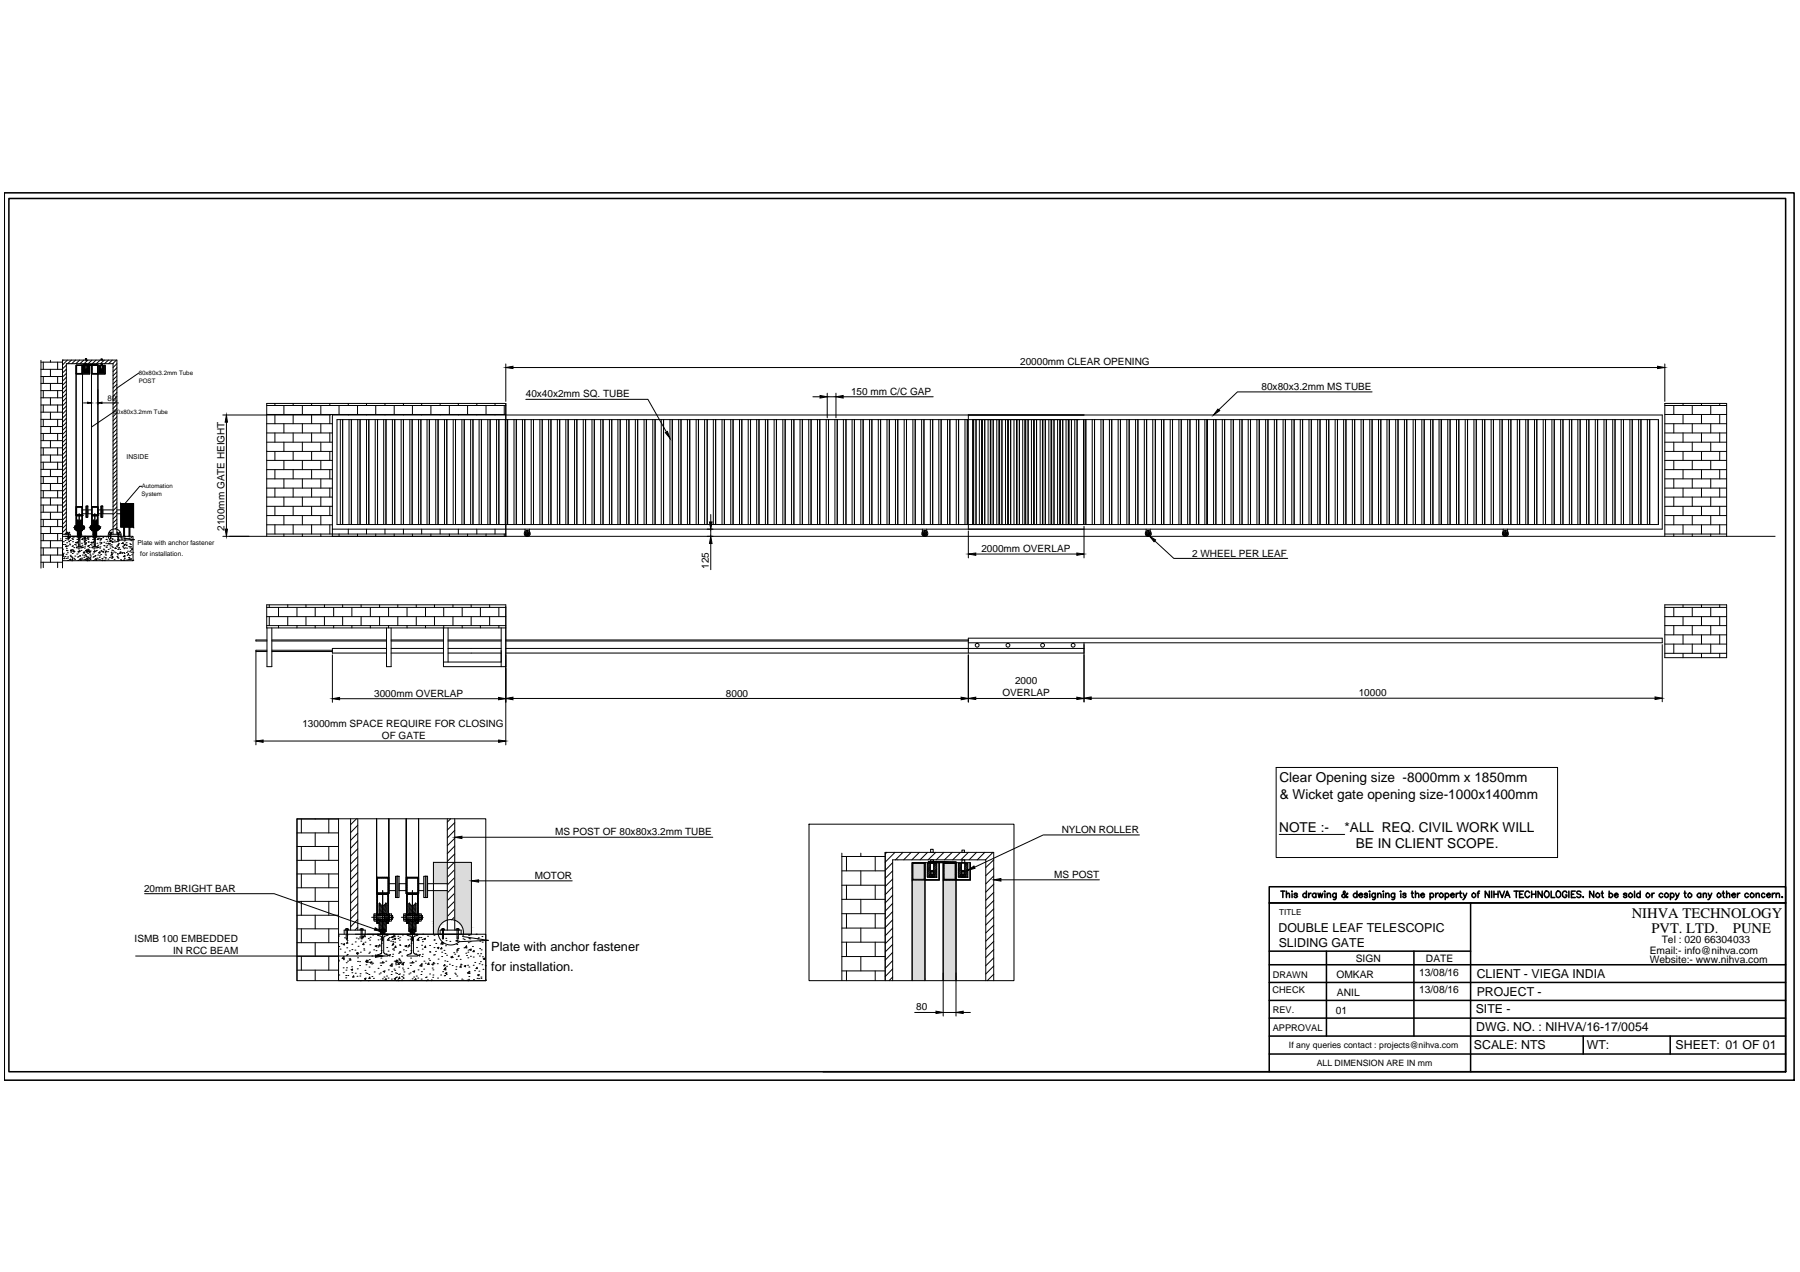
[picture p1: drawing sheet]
<svg xmlns="http://www.w3.org/2000/svg" width="297mm" height="210mm" viewBox="0 0 297 210" stroke-linecap="round" stroke-linejoin="round" font-family="sans-serif">
<defs><g id="words">
<g font-size="2.4">
<text x="269.3" y="151.5">NIHVA TECHNOLOGY</text>
<text x="272.5" y="154">PVT. LTD.</text>
<text x="286" y="154">PUNE</text>
</g>
<g font-size="2.2">
<text x="211.1" y="129.1">Clear Opening size -8000mm x 1850mm</text>
<text x="211.2" y="131.8">&amp; Wicket gate opening size-1000x1400mm</text>
<text x="211.1" y="137.2">NOTE :-</text>
<text x="221.9" y="137.2">*ALL REQ. CIVIL WORK WILL</text>
<text x="223.7" y="139.9">BE IN CLIENT SCOPE.</text>
</g>
<g font-size="2.1">
<text x="81.1" y="156.9">Plate with anchor fastener</text>
<text x="81.1" y="160.3">for installation.</text>
</g>
<g font-size="2">
<text x="211" y="153.8">DOUBLE LEAF TELESCOPIC</text>
<text x="211" y="156.3">SLIDING GATE</text>
<text x="243.7" y="161.4">CLIENT - VIEGA INDIA</text>
<text x="243.5" y="167.2">SITE -</text>
<text x="243.7" y="164.3">PROJECT -</text>
<text x="243.2" y="173.2">SCALE: NTS</text>
<text x="243.6" y="170.2">DWG. NO. : NIHVA/16-17/0054</text>
<text x="261.9" y="173.1">WT:</text>
<text x="276.5" y="173.2">SHEET: 01 OF 01</text>
</g>
<g font-size="1.7">
<text x="86.8" y="65.5">40x40x2mm SQ. TUBE</text>
<text x="140.4" y="65.2">150 mm C/C GAP</text>
<text x="168.3" y="60.3">20000mm CLEAR OPENING</text>
<text x="208.2" y="64.3">80x80x3.2mm MS TUBE</text>
<text x="37" y="87.6" transform="rotate(-90 37 87.6)">2100mm GATE HEIGHT</text>
<text x="117" y="93.9" transform="rotate(-90 117 93.9)">125</text>
<text x="162" y="91.1">2000mm OVERLAP</text>
<text x="196.7" y="91.8">2 WHEEL PER LEAF</text>
<text x="167.5" y="112.9">2000</text>
<text x="49.9" y="120">13000mm SPACE REQUIRE FOR CLOSING</text>
<text x="61.8" y="115">3000mm OVERLAP</text>
<text x="119.8" y="115">8000</text>
<text x="165.4" y="114.9">OVERLAP</text>
<text x="224.2" y="114.9">10000</text>
<text x="63" y="122">OF GATE</text>
<text x="91.6" y="137.9">MS POST OF 80x80x3.2mm TUBE</text>
<text x="175.2" y="137.4">NYLON ROLLER</text>
<text x="23.8" y="147.1">20mm BRIGHT BAR</text>
<text x="88.3" y="145.1">MOTOR</text>
<text x="174" y="144.9">MS POST</text>
<text x="22.2" y="155.4">ISMB 100 EMBEDDED</text>
<text x="274.2" y="155.7">Tel : 020 66304033</text>
<text x="28.6" y="157.5">IN RCC BEAM</text>
<text x="220.5" y="161.3">OMKAR</text>
<text x="223.7" y="158.7">SIGN</text>
<text x="234.2" y="161">13/08/16</text>
<text x="235.3" y="158.7">DATE</text>
<text x="272.2" y="157.4">Email:- info@nihva.com</text>
<text x="272.2" y="159">Website:- www.nihva.com</text>
<text x="151.2" y="166.7">80</text>
<text x="220.5" y="167.3">01</text>
<text x="220.6" y="164.3">ANIL</text>
<text x="234.2" y="163.9">13/08/16</text>
</g>
<g font-size="1.5">
<text x="210" y="161.3">DRAWN</text>
<text x="210" y="163.9">CHECK</text>
<text x="210" y="167.2">REV.</text>
<text x="210" y="170.1">APPROVAL</text>
</g>
<g font-size="1.4">
<text x="211.1" y="151.1">TITLE</text>
<text x="212.7" y="172.9">If any queries contact : projects@nihva.com</text>
<text x="217.3" y="175.8">ALL DIMENSION ARE IN mm</text>
</g>
<text font-size="1.3" x="17.8" y="66.1">80</text>
<g font-size="1.1">
<text x="20.9" y="75.7">INSIDE</text>
<text x="22.7" y="89.9">Plate with anchor fastener</text>
<text x="23.1" y="91.7">for installation.</text>
</g>
<g font-size="1">
<text x="22.9" y="61.9">80x80x3.2mm Tube</text>
<text x="22.9" y="63.1">POST</text>
<text x="18.7" y="68.3">80x80x3.2mm Tube</text>
<text x="23.4" y="81.8">System</text>
<text x="23.4" y="80.5">Automation</text>
</g>
</g></defs>
<!-- layer: 0 -->
<g fill="none" stroke="#000" stroke-width=".17">
<path d="M6.8 59.8h3.5M6.8 59.5v34.3M7.1 59.8v1.1M8.3 59.5v.3M9.5 59.8v1.1M10.3 59.4v34.3M10.4 59.4l-.1 .1M11.1 59.4l-.8 .8M11.8 59.4l-.6 .6M12.5 59.4l-.7 .6M13.2 59.4l-.7 .6M13.8 59.4l-.6 .6"/>
<path d="M14.1 59.2h.2v.2h-.2zM14.5 59.4l-.6 .6M15.2 59.4l-.7 .6M15.9 59.4l-.7 .6M16.5 59.4l-.6 .6M16.7 59.2h.2v.2h-.2zM17.2 59.4l-.6 .6M17.9 59.4l-.6 .6M18.5 59.4l-.6 .6M19.2 59.4l-.6 .6M6.8 60.9h3.5M6.8 62.1h3.5"/>
<path d="M6.8 63.3h3.5M6.8 64.5h3.5M6.8 65.6h3.5M6.8 66.8h3.5M6.8 68h3.5M6.8 69.2h3.5M6.8 70.4h3.5M6.8 71.5h3.5M6.8 72.7h3.5M6.8 73.9h3.5M6.8 75.1h3.5M6.8 76.3h3.5"/>
<path d="M6.8 77.5h3.5M6.8 78.6h3.5M7.1 62.1v1.2M7.1 64.5v1.1M7.1 66.8v1.2M7.1 69.2v1.2M7.1 71.5v1.2M7.1 73.9v1.2M7.1 76.3v1.2M7.1 78.6v1.2M8.3 60.9v1.2M8.3 63.3v1.2"/>
<path d="M8.3 65.6v1.2M8.3 68v1.2M8.3 70.4v1.1M8.3 72.7v1.2M8.3 75.1v1.2M8.3 77.5v1.1M8.3 79.8v1.2M9.5 62.1v1.2M9.5 64.5v1.1M9.5 66.8v1.2M9.5 69.2v1.2M9.5 71.5v1.2"/>
<path d="M9.5 73.9v1.2M9.5 76.3v1.2M9.5 78.6v1.2M11 60.3l-.7 .6M11 60.9l-.7 .6M11 61.6l-.7 .6M11 62.3l-.7 .6M11 62.9l-.7 .7M11 63.6l-.7 .6M11 64.3l-.7 .6M11 65l-.7 .6M11 65.6l-.7 .7"/>
<path d="M11 66.3l-.7 .7M11 67l-.7 .6M11 67.7l-.7 .6M11 68.4l-.7 .6M11 69l-.7 .7M11 69.7l-.7 .6M11 70.4l-.7 .6M11 71.1l-.7 .6M11 71.7l-.7 .6M11 72.4l-.7 .6M11 73.1l-.7 .6M11 73.7l-.7 .7"/>
<path d="M11 74.4l-.7 .6M11 75.1l-.7 .6M11 75.8l-.7 .6M11 76.4l-.7 .7M11 77.1l-.7 .7M11 77.8l-.7 .6M11 78.5l-.7 .6M11 79.1l-.7 .7h-3.5M11 79.8l-.7 .7M11.4 60h-.4v28.2M12.6 60.3h1v24.7h-1zM12.6 61.7v23.3"/>
<path d="M13.6 60.3h1.2v1.4h-1.2zM13.8 66.5h.7M13.9 60.2h2.3v.1h-2.3zM14 61.2h.1M14 61.2h.4M14 61.2v.3M14 61.5h.1M14 60.3v1.2M14 61.5h.3M14.1 60h.2v.2h-.2zM14.1 60.9h.2M14.1 61.4l.1-.1 .1 .1"/>
<path d="M14.1 60.9v.3M14.1 61.4v.1M14.1 61.4h.2M14.1 60.3h.2zM14.3 61.4v.1M14.3 60.9v.3M14.3 61h-.2v.2M14.3 61.5h.1M14.3 60.3v1.2M14.4 61.2h.1M14.4 61.2v.3M14.8 60.3v1.4h-1.2"/>
<path d="M14.8 60.3v1.4h-1.2v23.3M15.1 60.3h1.1v24.7h-1.1zM15.1 61.7v23.3M16.2 60.3h1.1v1.4h-1.1zM16.2 61.7h1.1M16.6 61.2h.1M16.6 61.2h.3M16.6 61.2v.3h.3v-.3M16.6 60.3v.9M16.7 60h.2v.3h-.2zM16.7 60.9h.2zM16.7 61.4h.1"/>
<path d="M16.7 61h.2l-.1 .2M16.7 61.4v-.1l.1 .1M16.7 60.9v.3M16.7 61.4v.1M16.8 61.4v.1M16.8 66.5h2.7M16.9 60.3v.9M16.9 61.2h.1M17.3 60.3v1.4h-1.1v23.3M18.8 68l-3.7 2.5M19.3 60l-.6 .6M19.3 60.7l-.6 .6"/>
<path d="M19.3 61.4l-.6 .6M19.3 62l-.6 .7M19.3 62.7l-.6 .7M19.3 63.4l-.6 .6M19.3 64.1l-.6 .6M19.3 64.8l-.6 .6M19.3 65.4l-.6 .7M19.3 66.1l-.6 .6M19.3 66.7l-.6 .7M19.3 67.4l-.6 .7M19.3 68.1l-.6 .7M19.3 68.8l-.6 .7"/>
<path d="M19.3 69.5l-.6 .6M19.3 70.1l-.6 .7M19.3 70.8l-.6 .6M19.3 71.5l-.6 .6M19.3 72.2l-.6 .6M19.3 72.8l-.6 .7M19.3 73.5l-.6 .7M19.3 74.2l-.6 .6M19.3 74.9l-.6 .6M19.3 75.6l-.6 .6M19.3 76.2l-.6 .7M19.3 76.9l-.6 .6"/>
<path d="M19.3 77.6l-.6 .6M19.3 78.2l-.6 .7M19.3 78.9l-.6 .7M19.3 79.6l-.6 .6M22.9 61.5l-3.6 2.5M36.8 68.5h17.8M37.4 69.7v17.6M44 66.9h39.5M44 68.4h39.5M44 69.9h10.8M44 71.4h10.8M44 73h10.8"/>
<path d="M44 74.5h10.8M44 76h10.8M44 77.5h10.8M44 79h10.8M45.4 66.6v.3M45.4 68.4v1.5M45.4 71.4v1.6M45.4 74.5v1.5M45.4 77.5v1.5M46.8 66.9v1.5M46.8 69.9v1.5M46.8 73v1.5"/>
<path d="M46.8 76v1.5M46.8 79v1.5M48.4 66.6v.3M48.4 68.4v1.5M48.4 71.4v1.6M48.4 74.5v1.5M48.4 77.5v1.5M49.9 66.9v1.5M49.9 69.9v1.5M49.9 73v1.5M49.9 76v1.5M49.9 79v1.5"/>
<path d="M51.4 66.6v.3M51.4 68.4v1.5M51.4 71.4v1.6M51.4 74.5v1.5M51.4 77.5v1.5M52.9 66.9v1.5M52.9 69.9v1.5M52.9 73v1.5M52.9 76v1.5M52.9 79v1.5M54.4 66.6v.3M54.4 68.4v1.5"/>
<path d="M54.4 71.4v1.6M54.4 74.5v1.5M54.4 77.5v1.5M56 66.9v1.5M56.2 69.2v17.4M56.5 69.2v17.4M57.5 66.6v.3M57.5 68.4v.1M57.6 69.2v17.4M58 69.2v17.4M59 66.9v1.5M59 69.2v17.4"/>
<path d="M59.4 69.2v17.4M60.5 66.6v.3M60.5 68.4v.1M60.5 69.2v17.4M60.9 69.2v17.4M61.9 69.2v17.4M62 66.9v1.5M62.3 69.2v17.4M63.3 69.2v17.4M63.5 66.6v.3M63.5 68.4v.1M63.7 69.2v17.4"/>
<path d="M64.8 69.2v17.4M65.1 66.9v1.5M65.1 69.2v17.4M66.2 69.2v17.4M66.6 66.6v.3M66.6 68.4v.1M66.6 69.2v17.4M67.6 69.2v17.4M68 69.2v17.4M68.1 66.9v1.5M69.1 69.2v17.4M69.5 69.2v17.4"/>
<path d="M69.6 66.6v.3M69.6 68.4v.1M70.5 69.2v17.4M70.9 69.2v17.4M71.1 66.9v1.5M71.9 69.2v17.4M72.3 69.2v17.4M72.6 66.6v.3M72.6 68.4v.1M73.3 69.2v17.4M73.7 69.2v17.4M74.2 66.9v1.5"/>
<path d="M74.8 69.2v17.4M75.2 69.2v17.4M75.6 66.6v.3M75.6 68.4v.1M76.2 69.2v17.4M76.6 69.2v17.4M77.2 66.9v1.5M77.7 69.2v17.4M78 69.2v17.4M78.7 66.6v.3M78.7 68.4v.1M79.1 69.2v17.4"/>
<path d="M79.4 69.2v17.4M80.2 66.9v1.5M80.5 69.2v17.4M80.9 69.2v17.4M81.7 66.6v.3M81.7 68.4v.1M81.9 69.2v17.4M82.3 69.2v17.4M83.2 66.9v1.5M83.4 69.2v17.4M83.5 60.1v6.1M83.8 69.2v17.4"/>
<path d="M84.7 60.6h188.8M84.8 69.2v17.4M85.2 69.2v17.4M86.2 69.2v17.4M86.6 69.2v17.4M86.8 65.9h20.1l3.1 5.4M87.7 69.2v17.4M88 69.2v17.4M89.1 69.2v17.4M89.5 69.2v17.4M90.5 69.2v17.4M90.9 69.2v17.4"/>
<path d="M92 69.2v17.4M92.4 69.2v17.4M93.4 69.2v17.4M93.8 69.2v17.4M94.8 69.2v17.4M95.2 69.2v17.4M96.3 69.2v17.4M96.6 69.2v17.4M97.7 69.2v17.4M98.1 69.2v17.4M99.1 69.2v17.4M99.5 69.2v17.4"/>
<path d="M100.6 69.2v17.4M101 69.2v17.4M102 69.2v17.4M102.3 69.2v17.4M103.4 69.2v17.4M103.8 69.2v17.4M104.8 69.2v17.4M105.2 69.2v17.4M106.3 69.2v17.4M106.7 69.2v17.4M107.7 69.2v17.4M108.1 69.2v17.4"/>
<path d="M109.1 69.2v17.4M109.5 69.2v17.4M110.6 69.2v17.4M110.9 69.2v17.4M112 69.2v17.4M112.4 69.2v17.4M113.4 69.2v17.4M113.8 69.2v17.4M114.9 69.2v17.4M115.3 69.2v17.4M116.3 69.2v17.4M116.7 69.2v17.4"/>
<path d="M117.7 69.2v17.4M118.1 69.2v17.4M119.2 69.2v17.4M119.5 69.2v17.4M120.6 69.2v17.4M121 69.2v17.4M122 69.2v17.4M122.4 69.2v17.4M123.5 69.2v17.4M123.9 69.2v17.4M124.9 69.2v17.4M125.3 69.2v17.4"/>
<path d="M126.3 69.2v17.4M126.7 69.2v17.4M127.7 69.2v17.4M128.1 69.2v17.4M129.2 69.2v17.4M129.6 69.2v17.4M130.6 69.2v17.4M131 69.2v17.4M132 69.2v17.4M132.4 69.2v17.4M133.5 69.2v17.4M133.8 69.2v17.4"/>
<path d="M134.1 65.5h1.2M134.9 69.2v17.4M135.3 69.2v17.4M136.3 69.2v17.4M136.5 64.9v4M136.5 65.5h1.5M136.7 69.2v17.4M137.8 69.2v17.4M138 64.9v4M138.2 69.2v17.4M139.1 65.5h14.9M139.2 69.2v17.4"/>
<path d="M139.6 69.2v17.4M140.6 69.2v17.4M141 69.2v17.4M142.1 69.2v17.4M142.4 69.2v17.4M143.5 69.2v17.4M143.9 69.2v17.4M144.9 69.2v17.4M145.3 69.2v17.4M146.4 69.2v17.4M146.8 69.2v17.4M147.8 69.2v17.4"/>
<path d="M148.2 69.2v17.4M149.2 69.2v17.4M149.6 69.2v17.4M150.7 69.2v17.4M151 69.2v17.4M152.1 69.2v17.4M152.5 69.2v17.4M153.5 69.2v17.4M153.9 69.2v17.4M154.9 69.2v17.4M155.3 69.2v17.4M156.4 69.2v17.4"/>
<path d="M156.7 69.2v17.4M157.8 69.2v17.4M158.2 69.2v17.4M159.2 69.2v17.4M159.6 69.2v17.4M159.8 68.5v18.8M160.6 69.2v17.4M160.7 69.2v17.4M161.1 69.2v17.4M161.6 69.2v17.4M162 69.2v17.4M162.1 69.2v17.4"/>
<path d="M162.5 69.2v17.4M163.1 69.2v17.4M163.4 69.2v17.4M163.5 69.2v17.4M163.9 69.2v17.4M164.5 69.2v17.4M164.9 69.2v17.4M165 69.2v17.4M165.3 69.2v17.4M165.9 69.2v17.4M166.3 69.2v17.4M166.4 69.2v17.4"/>
<path d="M166.8 69.2v17.4M167.3 69.2v17.4M167.8 69.2v17.4M168.2 69.2v17.4M168.8 69.2v17.4M169.1 69.2v17.4M169.3 69.2v17.4M169.7 69.2v17.4M170.2 69.2v17.4M170.6 69.2v17.4M170.7 69.2v17.4M171.1 69.2v17.4"/>
<path d="M171.6 69.2v17.4M172 69.2v17.4M172.1 69.2v17.4M172.5 69.2v17.4M173.1 69.2v17.4M173.5 69.2v17.4M173.6 69.2v17.4M173.9 69.2v17.4M174.5 69.2v17.4M174.9 69.2v17.4M175 69.2v17.4M175.4 69.2v17.4"/>
<path d="M175.9 69.2v17.4M176.3 69.2v17.4M176.4 69.2v17.4M176.8 69.2v17.4M177.4 69.2v17.4M177.7 69.2v17.4M178.8 69.2v17.4M178.9 69.2v17.4M179.2 69.2v17.4M180.2 69.2v17.4M180.6 69.2v17.4M181.7 69.2v17.4"/>
<path d="M182.1 69.2v17.4M183.1 69.2v17.4M183.5 69.2v17.4M184.5 69.2v17.4M184.9 69.2v17.4M186 69.2v17.4M186.3 69.2v17.4M187.4 69.2v17.4M187.8 69.2v17.4M188.8 69.2v17.4M189.2 69.2v17.4M190.2 69.2v17.4"/>
<path d="M190.7 69.2v17.4M191.7 69.2v17.4M192.1 69.2v17.4M193.1 69.2v17.4M193.5 69.2v17.4M194.5 69.2v17.4M194.9 69.2v17.4M196 69.2v17.4M196.4 69.2v17.4M197.4 69.2v17.4M197.8 69.2v17.4M198.8 69.2v17.4"/>
<path d="M199.2 69.2v17.4M200.3 69.2v17.4M200.6 69.2v17.4M201.7 69.2v17.4M202.1 69.2v17.4M203.1 69.2v17.4M203.5 69.2v17.4M204.6 69.2v17.4M205 69.2v17.4M206 69.2v17.4M206.4 69.2v17.4M207.4 69.2v17.4"/>
<path d="M207.8 69.2v17.4M208.9 69.2v17.4M209.2 69.2v17.4M210.3 69.2v17.4M210.7 69.2v17.4M211.7 69.2v17.4M212.1 69.2v17.4M213.2 69.2v17.4M213.6 69.2v17.4M214.6 69.2v17.4M215 69.2v17.4M216 69.2v17.4"/>
<path d="M216.4 69.2v17.4M217.5 69.2v17.4M217.8 69.2v17.4M218.9 69.2v17.4M219.3 69.2v17.4M220.3 69.2v17.4M220.7 69.2v17.4M221.7 69.2v17.4M222.1 69.2v17.4M223.2 69.2v17.4M223.5 69.2v17.4M224.6 69.2v17.4"/>
<path d="M225 69.2v17.4M226 69.2v17.4M226.4 64.7h-22.2l-3.1 2.9M226.4 69.2v17.4M227.5 69.2v17.4M227.9 69.2v17.4M228.9 69.2v17.4M229.3 69.2v17.4M230.3 69.2v17.4M230.7 69.2v17.4M231.8 69.2v17.4M232.1 69.2v17.4"/>
<path d="M233.2 69.2v17.4M233.6 69.2v17.4M234.6 69.2v17.4M235 69.2v17.4M236.1 69.2v17.4M236.5 69.2v17.4M237.5 69.2v17.4M237.9 69.2v17.4M238.9 69.2v17.4M239.3 69.2v17.4M240.4 69.2v17.4M240.7 69.2v17.4"/>
<path d="M241.8 69.2v17.4M242.2 69.2v17.4M243.2 69.2v17.4M243.6 69.2v17.4M244.6 69.2v17.4M245 69.2v17.4M246.1 69.2v17.4M246.5 69.2v17.4M247.5 69.2v17.4M247.9 69.2v17.4M248.9 69.2v17.4M249.3 69.2v17.4"/>
<path d="M250.4 69.2v17.4M250.8 69.2v17.4M251.8 69.2v17.4M252.2 69.2v17.4M253.2 69.2v17.4M253.6 69.2v17.4M254.7 69.2v17.4M255 69.2v17.4M256.1 69.2v17.4M256.5 69.2v17.4M257.5 69.2v17.4M257.9 69.2v17.4"/>
<path d="M259 69.2v17.4M259.4 69.2v17.4M260.4 69.2v17.4M260.8 69.2v17.4M261.8 69.2v17.4M262.2 69.2v17.4M263.3 69.2v17.4M263.6 69.2v17.4M264.7 69.2v17.4M265.1 69.2v17.4M266.1 69.2v17.4M266.5 69.2v17.4"/>
<path d="M267.5 69.2v17.4M267.9 69.2v17.4M269 69.2v17.4M269.4 69.2v17.4M270.4 69.2v17.4M270.8 69.2v17.4M271.9 69.2v17.4M272.2 69.2v17.4M273.5 69.2h-217.9v17.4h217.9M273.7 69.2v17.4M274.7 66.9h10.2M274.7 68.4h10.2"/>
<path d="M274.7 69.9h10.2M274.7 71.4h10.2M274.7 73h10.2M274.7 74.5h10.2M274.7 76h10.2M274.7 77.5h10.2M274.7 79h10.2M274.7 60.1v6.1M276.2 66.9v1.5M276.2 69.9v1.5M276.2 73v1.5M276.2 76v1.5"/>
<path d="M276.2 79v1.5M277.7 66.6v.3M277.7 68.4v1.5M277.7 71.4v1.6M277.7 74.5v1.5M277.7 77.5v1.5M279.3 66.9v1.5M279.3 69.9v1.5M279.3 73v1.5M279.3 76v1.5M279.3 79v1.5M280.8 66.6v.3"/>
<path d="M280.8 68.4v1.5M280.8 71.4v1.6M280.8 74.5v1.5M280.8 77.5v1.5M282.3 66.9v1.5M282.3 69.9v1.5M282.3 73v1.5M282.3 76v1.5M282.3 79v1.5M283.8 66.6v.3M283.8 68.4v1.5M283.8 71.4v1.6"/>
<path d="M283.8 74.5v1.5M283.8 77.5v1.5M6.8 81h3.5M6.8 82.2h3.5M6.8 83.3h3.5M6.8 84.5h3.5M6.8 85.7h3.5M6.8 86.9h3.5M6.8 88h3.5M6.8 89.2h3.5M6.8 90.4h3.5M6.8 91.6h3.5"/>
<path d="M6.8 92.8h3.5M7.1 81v1.2M7.1 83.3v1.2M7.1 85.7v1.2M7.1 88v1.2M7.1 90.4v1.2M7.1 92.8v.9M8.3 82.2v1.1M8.3 84.5v1.2M8.3 86.9v1.1M8.3 89.2v1.2M8.3 91.6v1.2"/>
<path d="M9.5 81v1.2M9.5 83.3v1.2M9.5 85.7v1.2M9.5 88v1.2M9.5 90.4v1.2M9.5 92.8v.9M10 88.9h.1M10.3 88.5h11.7v4h-11.7zM10.3 88.2h1.3v.3M11 80.5l-.7 .6M11 81.2l-.7 .6M11 81.9l-.7 .6"/>
<path d="M11 82.5l-.7 .6M11 83.2l-.7 .6M11 83.9l-.7 .6M11 84.5l-.7 .7M11 85.2l-.7 .6M11 85.9l-.7 .6M11 86.6l-.7 .6M11 87.2l-.7 .7M11 87.9l-.3 .3M11.1 87.9l.1-.1 .1 .3 .1-.3 .1 .1-.2 .3v.7h-.1v-.7zM12.6 88.5h1M12.6 88.5h.1"/>
<path d="M12.6 86.9v-.1l.1 .1M12.6 87.2v.1l.1-.1M12.6 88.6l.4 .2M12.7 90.3h-.1M12.7 87.2l.1 .1M12.7 87.2h.8M12.8 86.9h.6M12.8 86.7h.6M12.8 86.8l-.1 .1M12.8 87.4h.6M12.8 86.7l.3 .2 .3-.2M12.8 86.7v.2"/>
<path d="M12.8 87.4v-.2l.3 .2M12.9 87.2h.1M12.9 86.9h-.2M13 88.8v1.3M13 90.1l-.4 .2M13.1 86.7l.3 .2M13.1 87.4l.3-.2v.2M13.1 86.7v.2M13.1 87.2v.2M13.1 87.2l.3 .2M13.1 86.7l-.3 .2M13.1 87.2l-.3 .2"/>
<path d="M13.2 87.2h.1M13.2 86.9h.3M13.2 90.2l.3 .1M13.3 88.7v1.5M13.4 86.8l.1 .1M13.4 86.7v.2M13.5 86.9v-.1v.1M13.5 87.2v.1v-.1M13.5 87.2l-.1 .1M13.5 88.6l-.3 .1M13.6 90.3v.1h-1v-.1M13.6 88.5h.1"/>
<path d="M13.6 84.1h.6M13.6 84.8h.6M14.2 83.5h.2v1.9h-.2zM14.3 83.5h.2v1.9h-.2zM15.1 84.1h-.6v.7h.6M15.2 86.9v-.1v.1M15.2 87.2v.1v-.1M15.2 88.6l.3 .1M15.2 88.5h.1M15.2 87.2l.2 .1M15.2 87.2h.8M15.2 90.3h.1"/>
<path d="M15.4 86.9h.5M15.4 86.7h.5M15.4 86.7l.2 .2 .3-.2M15.4 86.8h-.2v.1M15.4 87.4h.5M15.4 86.7v.2M15.4 87.4v-.2l.2 .2M15.5 90.2l-.3 .1M15.5 88.7v1.5M15.5 87.2h.1M15.5 86.9h-.3M15.6 86.7l.3 .2"/>
<path d="M15.6 87.4l.3-.2v.2M15.6 86.7v.2M15.6 87.2v.2M15.6 87.2l.3 .2M15.6 86.7l-.2 .2M15.6 87.2l-.2 .2M15.8 87.2h.1M15.8 86.9h.2M15.9 86.8l.1 .1M15.9 86.7v.2M16 86.9v-.1l.1 .1M16 87.2v.1l.1-.1"/>
<path d="M16 87.2l-.1 .1M16.1 88.6l-.4 .2v1.3l.4 .2v.1h-.9v-.1M16.1 88.5h-.9M16.2 84.1h.4M16.2 84.8h.4M16.6 83.5h.2v1.9h-.2zM16.7 83.5h.3v1.9h-.3zM18 88.5v-.3h1.8v.3M18.2 88.9v-.7l-.1-.3 .1-.1 .1 .3 .1-.3 .1 .1-.2 .3v.7M18.7 84.1h-1.7v.7h1.7M19.3 80.2l-.6 .7M19.3 80.9l-.6 .7"/>
<path d="M19.3 81.6l-.6 .6M19.3 82.3l-.6 .6M19.3 83l-.6 .6M19.3 83.6l-.6 .7M19.3 84.3l-.6 .6M19.3 85l-.6 .6M19.3 85.7l-.6 .6M19.3 86.3l-.6 .7M19.3 87l-.3 .3M19.3 84.1h.6M19.3 84.8h.6M19.5 88.9v-.7l-.2-.3 .1-.1 .1 .3 .2-.3 .1 .1-.2 .3v.7"/>
<path d="M19.7 89.1a1.08 1.08 0 0 1-1.8-.3 1.08 1.08 0 0 1 1-1.5 1.08 1.08 0 0 1 1.1 1.4l2.2 .4h-2.5M19.9 83.1h2.1v3.9h-2.1zM20 88.9h.1M20.4 87h.2v1.5h-.2zM21.2 88.9h.2M21.3 87h.1v1.5h-.1zM23.4 80.2h-.3l-2.8 3.3M36.8 88.5h256.1M44 80.5h10.8M44 82h10.8M44 83.6h10.8M44 85.1h10.8"/>
<path d="M44 86.6h10.8M44 88.1h39.5M44 88.5v-21.9h39.5v21.9M44.4 99.8v.4M45.4 80.5v1.5M45.4 83.6v1.5M45.4 86.6v1.5M46.8 82v1.6M46.8 85.1v1.5M46.8 88.1v.4M47.5 99.8v.4M48.4 80.5v1.5"/>
<path d="M48.4 83.6v1.5M48.4 86.6v1.5M49.9 82v1.6M49.9 85.1v1.5M49.9 88.1v.4M50.5 99.8v.4M51.4 80.5v1.5M51.4 83.6v1.5M51.4 86.6v1.5M52.9 82v1.6M52.9 85.1v1.5M52.9 88.1v.4"/>
<path d="M53.5 99.8v.4M54.4 80.5v1.5M54.4 83.6v1.5M54.4 86.6v1.5M54.8 87.3h219.5v-18.8h-219.5v20M56 88.1v.4M56.5 99.8v.4M57.5 87.3v.8M59 88.1v.4M59.6 99.8v.4M60.5 87.3v.8M62 88.1v.4"/>
<path d="M62.6 99.8v.4M63.5 87.3v.8M65.1 88.1v.4M65.6 99.8v.4M66.6 87.3v.8M68.1 88.1v.4M68.7 99.8v.4M69.6 87.3v.8M71.1 88.1v.4M71.7 99.8v.4M72.6 87.3v.8M74.2 88.1v.4"/>
<path d="M74.7 99.8v.4M75.6 87.3v.8M77.2 88.1v.4M77.8 99.8v.4M78.7 87.3v.8M80.2 88.1v.4M80.8 99.8v.4M81.7 87.3v.8M83.2 88.1v.4M86.5 88.1a.49 .49 0 0 0 .5 .4 .49 .49 0 0 0 .5-.4M86.6 87.3v.6l.3 .3h.2l.3-.3v-.6M86.7 88.1l.2 .2h.3l.1-.2"/>
<path d="M86.8 87.8l.2-.1 .2 .1 .1 .2-.1 .3-.2 .1-.2-.1-.2-.3zM86.8 88.1a.23 .23 0 0 0 .2 .2 .23 .23 0 0 0 .2-.2M117.3 84.9v1.2M117.3 87.3v1.2M117.3 89.7v4.3M152.1 88.1a.49 .49 0 0 0 .5 .4 .49 .49 0 0 0 .5-.4M152.2 87.3v.6l.3 .3h.2l.2-.3v-.6M152.3 88.1l.1 .2h.3l.2-.2M152.3 87.8l.3-.1 .2 .1 .1 .2-.1 .3-.2 .1-.3-.1v-.3zM152.4 88.1a.23 .23 0 0 0 .2 .2 .23 .23 0 0 0 .2-.2M159.8 87.6v4.5M161 91.4h16.7"/>
<path d="M178.9 86.9v5.2M189 88.1a.49 .49 0 0 0 .5 .4 .49 .49 0 0 0 .5-.4M189.1 88.1l.2 .2h.3l.2-.2M189.1 87.3v.6l.3 .3h.2l.2-.3v-.6M189.2 87.8l.3-.1 .2 .1 .1 .2-.1 .3-.2 .1-.3-.1-.1-.3zM189.3 88.1a.23 .23 0 0 0 .2 .2 .23 .23 0 0 0 .2-.2M190.6 89.3l3.1 2.8h18.8M247.9 88.1a.49 .49 0 0 0 .5 .4 .49 .49 0 0 0 .5-.4M248.1 87.3v.6l.2 .3h.2l.3-.3v-.6M248.1 88.1l.2 .2h.3l.1-.2M248.2 87.8l.2-.1 .3 .1v.2v.3l-.3 .1-.2-.1-.1-.3zM248.2 88.1a.23 .23 0 0 0 .2 .2 .23 .23 0 0 0 .2-.2"/>
<path d="M274.7 80.5h10.2M274.7 82h10.2M274.7 83.6h10.2M274.7 85.1h10.2M274.7 86.6h10.2M274.7 88.1h10.2M274.7 88.5v-21.9h10.2v21.9M274.7 99.8h10.2v8.7h-10.2zM276.2 82v1.6M276.2 85.1v1.5M276.2 88.1v.4M277.7 80.5v1.5"/>
<path d="M277.7 83.6v1.5M277.7 86.6v1.5M277.7 99.8v.4M279.3 82v1.6M279.3 85.1v1.5M279.3 88.1v.4M280.8 80.5v1.5M280.8 83.6v1.5M280.8 86.6v1.5M280.8 99.8v.4M282.3 82v1.6M282.3 85.1v1.5"/>
<path d="M282.3 88.1v.4M283.8 80.5v1.5M283.8 83.6v1.5M283.8 86.6v1.5M283.8 99.8v.4M42.2 107.6v15.3M44 100.2h39.5M44 101.8h39.5M44 103.2h39.5M44.1 103.6v6.4h.8v-6.4M44.1 105.6h-1.9v.2h1.9M44.1 107.3h-1.9v.2h1.9"/>
<path d="M44.4 101.8v1.4M44.9 107.3h9.9M44.9 107.5h9.9M44.9 105.6h18.9M44.9 105.8h18.9M46 100.2v1.6M46 103.2v.4M47.5 101.8v1.4M49 100.2v1.6M49 103.2v.4M50.5 101.8v1.4M52 100.2v1.6"/>
<path d="M52 103.2v.4M53.5 101.8v1.4M54.8 108.1v7.8M55.1 100.2v1.6M55.1 103.2v.4M56 115.3h26.3M56.5 101.8v1.4M58.1 100.2v1.6M58.1 103.2v.4M59.6 101.8v1.4M61.1 100.2v1.6M61.1 103.2v.4"/>
<path d="M62.6 101.8v1.4M63.8 107h-9v.8h9M63.8 103.6v6.4h.7v-6.4M64.1 100.2v1.6M64.1 103.2v.4M64.5 107.8h8.7M64.5 107h8.7M64.5 105.6h8.7M64.5 105.8h8.7M65.6 101.8v1.4M67.2 100.2v1.6M67.2 103.2v.4"/>
<path d="M68.7 101.8v1.4M70.2 100.2v1.6M70.2 103.2v.4M71.7 101.8v1.4M73.2 103.6v6.4h10.3M73.2 109.2h9.5M73.2 100.2v1.6M73.2 103.2v.4M73.9 107.8h8.8M73.9 107h8.8M73.9 103.6v5.6M73.9 105.6h8.8"/>
<path d="M73.9 105.8h8.8M74.7 101.8v1.4M76.3 100.2v1.6M76.3 103.2v.4M77.8 101.8v1.4M79.3 100.2v1.6M79.3 103.2v.4M80.8 101.8v1.4M82.3 100.2v1.6M82.3 103.2v.4M82.7 103.6v6.4M83.5 103.6h-39.5v-3.8h39.5v23.1"/>
<path d="M83.5 107.8h95.4M83.5 107h95.4M83.5 105.6h76.3M83.5 105.8h76.3M84.7 115.3h73.9M159.8 106.1h114.5v-.8h-114.5v2.5M159.8 108.1v7.8M161 115.3h16.7M178.9 106.1v9.8M180.1 115.2h93M274.3 106.4v9.4M274.7 100.2h10.2"/>
<path d="M274.7 101.8h10.2M274.7 103.2h10.2M274.7 104.8h10.2M274.7 106.3h10.2M274.7 107.8h10.2M276.2 100.2v1.6M276.2 103.2v1.6M276.2 106.3v1.5M277.7 101.8v1.4M277.7 104.8v1.5M277.7 107.8v.7M279.3 100.2v1.6"/>
<path d="M279.3 103.2v1.6M279.3 106.3v1.5M280.8 101.8v1.4M280.8 104.8v1.5M280.8 107.8v.7M282.3 100.2v1.6M282.3 103.2v1.6M282.3 106.3v1.5M283.8 101.8v1.4M283.8 104.8v1.5M283.8 107.8v.7M43.4 122.3h38.9"/>
<path d="M49 135.1h31.2v26.7h-31.2zM49 135.1v26.7M49 135.2h6.9M49 137.4h6.9M49 139.7h6.9M49.7 135.2v2.2M49.7 139.7v2.3M52 135.1v.1M52 137.4v2.3M54.3 135.2v2.2M54.3 139.7v2.3M55.9 135.1v26.7"/>
<path d="M57.9 135.1v18.4M58.8 135.1l-.9 1M59 135.1v18.4M59 136.2l-1.1 1.2M59 137.5l-1.1 1.2M59 138.8l-1.1 1.2M62.2 135.1v12.4M74.4 135.1l-.6 .6M75 135.7l-1.2 1.3M75 137l-1.2 1.3M75 138.3l-1.2 1.3M75 139.6l-1.2 1.3"/>
<path d="M76.2 138.2h41.4M133.5 136h33.8v25.8h-33.8zM188 137.8h-15.8l-11.4 5.3M210.6 126.6h46.4v14.9h-46.4zM211.1 137.7h10.8M22.4 157.8h39.6M23.9 147.5h21.3l16.6 5.8M49 142h6.9M49 144.2h6.9M49 146.5h6.9M49 148.7h6.9M49 151h6.9"/>
<path d="M49 153.3h6.9M49 155.6h6.9M49 157.8h6.9M49.7 144.2v2.3M49.7 148.7v2.3M49.7 153.3v2.3M49.7 157.8v2.3M52 142v2.2M52 146.5v2.2M52 151v2.3M52 155.6v2.2M54.3 144.2v2.3"/>
<path d="M54.3 148.7v2.3M54.3 153.3v2.3M54.3 157.8v2.3M55.9 154.2h24.3v7.6h-24.3zM56.8 154.2v-.7h3.5v.7M57 153.5v-.2h.5v.2M57.1 153.2h.2v1.7h-.2zM59 140.1l-1.1 1.2M59 141.4l-1.1 1.2M59 142.6l-1.1 1.3M59 144l-1.1 1.1M59 145.2l-1.1 1.3"/>
<path d="M59 146.5l-1.1 1.3M59 147.9l-1.1 1.1M59 149.1l-1.1 1.3M59 150.4l-1.1 1.2M59 151.7l-1.1 1.2M59 153l-.4 .5M59.4 153.5v-.2h.5v.2M59.6 153.2h.2v1.7h-.2zM62.1 147.5v-12.4v12.4h2.1v-12.4v12.4M62.3 157.7v.1h1.7v-.1M62.3 154.2h1.7M62.3 154.2v.1"/>
<path d="M62.3 151.1v-.2l.1 .2M62.3 151.7v.2l.1-.2M62.3 154.3l.6 .2M62.4 151.7v.2h.2M62.4 151.7h.5v.1M62.6 150.7h1.1M62.6 151.1h1.1M62.6 150.9h-.2v.2M62.6 152.1h1.1M62.6 151.8h1.1M62.6 150.7l.5 .4 .6-.4M62.6 152.1l.5-.3 .6 .3"/>
<path d="M62.6 150.7v.4M62.6 151.8v.3M62.6 151.8l.5 .3M62.9 154.5l.1 .2v2.5M62.9 151.1h-.5M63 157.2l-.7 .5M63.1 150.7l.6 .4M63.1 150.7v.4M63.1 151.7v.4M63.1 150.7l-.5 .4M63.3 154.7v2.5M63.4 157.2l.1 .2"/>
<path d="M63.4 151.1h.5M63.4 157.4l.6 .2M63.5 154.5l-.1 .2M63.7 150.9h.2v.2M63.7 150.7v.4M63.7 151.8v.3M63.7 151.8l-.6 .3M63.9 151.1v-.2l.1 .2M63.9 151.7v.2l.1-.2M63.9 151.7v.2h-.2M63.9 151.7h-.5v.1M64 154.3l-.6 .2"/>
<path d="M64 157.6l.1 .1M64.1 154.2l-.1 .1M64.2 145.8h1.1M64.2 147h1.1M65.3 144.6h.3v3.5h-.3zM65.5 144.6h.4v3.5h-.4zM67 147.5v-12.4v12.4h2.1v-12.4v12.4M67 145.8h-1.1v1.2h1.1M67.2 157.7v.1h1.7v-.1M67.2 154.2h1.7M67.2 154.2v.1M67.2 151.1v-.2l.1 .2"/>
<path d="M67.2 151.7v.2l.1-.2M67.2 154.3l.6 .2M67.3 151.7v.2h.2M67.3 151.7h.5v.1M67.5 150.7h1.2M67.5 151.1h1.2M67.5 150.7l.6 .4 .6-.4M67.5 150.9h-.2v.2M67.5 152.1h1.2M67.5 151.8h1.2M67.5 152.1l.6-.3 .6 .3M67.5 150.7v.4"/>
<path d="M67.5 151.8v.3M67.5 151.8l.6 .3M67.8 154.5l.1 .2v2.5M67.8 151.1h-.5M67.9 157.2l-.7 .5M68.1 150.7v.4M68.1 151.7v.4M68.1 150.7l.6 .4M68.1 150.7l-.6 .4M68.2 154.7v2.5M68.3 157.2l.1 .2M68.3 151.1h.5"/>
<path d="M68.4 157.4l.5 .2M68.4 154.5l-.1 .2M68.7 150.9h.1v.2M68.7 150.7v.4M68.7 151.8v.3M68.7 151.8l-.6 .3M68.8 151.1v-.2l.1 .2M68.8 151.7v.2l.1-.2M68.8 151.7h-.5v.1M68.8 151.7v.2h-.1M68.9 154.3l-.5 .2M68.9 157.6l.1 .1"/>
<path d="M69 154.2l-.1 .1M69.1 145.8h.8M69.1 147h.8M69.9 144.6h.4v3.5h-.4zM70.2 144.6h.4v3.5h-.4zM71.5 142.3h6.3v11.9h-6.3zM72.6 154.2v-.7h3.5v.7M72.8 153.5v-.2h.5v.2M73 153.2h.2v1.7h-.2zM73.8 145.8h-3.2v1.2h3.2M75 140.9l-1.2 1.2M75 142.2l-1.2 1.3"/>
<path d="M75 143.5l-1.2 1.3M75 144.8l-1.2 1.2M75 146.1l-1.2 1.2M75 147.4l-1.2 1.2M75 148.7l-1.2 1.2M75 150l-1.2 1.2M75 151.3l-.5 .5M75.3 153.5v-.2h.5v.2M75.4 153.2h.2v1.7h-.2zM75.9 155.3a2.1 2.1 0 0 1-3.4-.6 2.1 2.1 0 0 1 1.8-2.9 2.1 2.1 0 0 1 2.1 2.7l4.2 .7-4.8 .2M76.4 154.9h.2M78.8 154.9h.2"/>
<path d="M79 145.4h15.4M138.9 141.3h7.1M138.9 143.7h7.1M138.9 146.1h7.1M138.9 148.4h7.1M138.9 150.8h7.1M138.9 153.1h7.1M138.9 155.5h7.1M138.9 157.8h7.1M138.9 140.8v21M139.7 141.3v2.4M139.7 146.1v2.3"/>
<path d="M139.7 150.8v2.3M139.7 155.5v2.3M142.1 140.8v.5M142.1 143.7v2.4M142.1 148.4v2.4M142.1 153.1v2.4M142.1 157.8v2.4M144.4 141.3v2.4M144.4 146.1v2.3M144.4 150.8v2.3M144.4 155.5v2.3M146.1 140.7v21.1"/>
<path d="M146.3 140.7l-.2 .2M147.3 142.4l-1.2 1.2M147.3 143.7l-1.2 1.2M147.3 145.1l-1.2 1.2M147.3 146.4l-1.2 1.2M147.3 147.7l-1.2 1.3M147.3 149.1l-1.2 1.3M147.3 150.4l-1.2 1.3M147.3 151.8l-1.2 1.3M147.3 153.1l-1.2 1.3M147.3 154.5l-1.2 1.2M147.3 155.9l-1.2 1.2"/>
<path d="M147.3 157.2l-1.2 1.2M147.3 158.5l-1.2 1.3M147.3 159.9l-1.2 1.2M147.7 140.7l-1.6 1.6M148.2 141.9h-.9v19.9M149 140.7l-1.2 1.2M150.4 140.7l-1.3 1.2M151.7 140.7l-1.2 1.2M152.6 142.4h2.4v2.8h-2.4zM153.1 140.7l-1.3 1.2M153.2 142.2h4.6v.2h-4.6zM153.4 144.3h.1"/>
<path d="M153.4 144.3h.2M153.4 144.3v.5M153.4 144.3h.8M153.5 144.7h.6M153.5 144.3v.4M153.5 142.4v1.9M153.6 141.9h.4v.3h-.4zM153.6 140.2h.4v.5h-.4zM153.6 143.7l.2-.1 .2 .1M153.6 144.6l.2-.2 .2 .2M153.6 143.7v.6M153.6 144.6v.2"/>
<path d="M153.6 143.7h.4M153.6 144.6h.4M153.7 142.4h.2zM153.7 144.3v-.6l-.1 .1h.4v-.1v.6M153.7 144.6v.2M153.9 144.6v.2M154 144.6v.2M154 143.7v.6M154 144.3h.2M154.1 142.4v1.9M154.1 144.3v.4M154.2 144.3h.1"/>
<path d="M154.2 144.3v.5M154.4 140.7l-1.3 1.2M154.9 142.4v2.7h-2.3M155 142.4v2.8h-2.4v16.6v-19.4h-2.1v19.4v-16.6M155.6 145.2v22.5M155.8 140.7l-1.3 1.2M157.1 140.7l-1.2 1.2M157.8 142.4h2.3v2.8h-2.3zM158.5 140.7l-1.3 1.2M158.6 144.3h.1M158.6 144.3h.7M158.6 144.3v.5"/>
<path d="M158.6 144.7h.6M158.6 144.3v.4M158.7 142.4v1.9M158.7 143.7h.4M158.7 143.7l.2-.1 .2 .1M158.7 143.7v.6M158.7 141.9h.5v.5h-.5zM158.7 140.3h.5v.4h-.5zM158.7 144.6h.4M158.7 144.6l.2-.2 .2 .2M158.7 144.6v.2M158.8 144.3v-.6l-.1 .1h.4v-.1v.6"/>
<path d="M158.8 144.6v.2M159 144.6v.2M159.1 144.3h.2M159.1 143.7v.6M159.1 144.6v.2M159.2 142.4v1.9M159.2 144.3v.4M159.3 144.3h.1M159.3 144.3v.5M159.8 140.7l-1.2 1.2M160 142.4v2.7h-2.2M160.1 142.4v2.8h-2.3v22.5"/>
<path d="M161.1 140.7l-1.2 1.2M162.5 140.7l-1.2 1.2M163.9 140.7l-1.3 1.2M164 141.9l-1.3 1.3M164 143.2l-1.3 1.3M164 144.6l-1.3 1.3M164 145.9l-1.3 1.3M164 147.3l-1.3 1.3M164 148.6l-1.3 1.3M164 150l-1.3 1.3M164 151.3l-1.3 1.3M164 152.7l-1.3 1.3"/>
<path d="M164 154l-1.3 1.3M164 155.3l-1.3 1.4M164 156.7l-1.3 1.3M164 158.1l-1.3 1.3M164 159.4l-1.3 1.3M165.2 145.2h16.2M49 160.1h6.9M52 160.1v1.7M138.9 160.2h7.1M139.7 160.2v1.6M144.4 160.2v1.6M147.3 161.2l-.6 .6"/>
<path d="M150.9 167.1h3.6M155.6 161.8v-19.4h2.2v19.4M155.6 167.1h2.2M158.9 167.1h1.2M164 160.8l-1.1 1"/>
<circle cx="87" cy="88" r=".49"/>
<circle cx="87" cy="88" r=".06"/>
<circle cx="87" cy="88" r=".23"/>
<circle cx="152.6" cy="88" r=".49"/>
<circle cx="152.6" cy="88" r=".06"/>
<circle cx="152.6" cy="88" r=".23"/>
<circle cx="189.5" cy="88" r=".49"/>
<circle cx="189.5" cy="88" r=".06"/>
<circle cx="189.5" cy="88" r=".23"/>
<circle cx="248.4" cy="88" r=".49"/>
<circle cx="248.4" cy="88" r=".06"/>
<circle cx="248.4" cy="88" r=".23"/>
<circle cx="161.3" cy="106.5" r=".32"/>
<circle cx="166.3" cy="106.5" r=".32"/>
<circle cx="172" cy="106.5" r=".32"/>
<circle cx="177.1" cy="106.5" r=".32"/>
</g>
<!-- layer: object -->
<g fill="none" stroke="#000" stroke-width=".17">
<path d="M10.3 59.4h9v28.8M11.4 60h7.3v28.2M12.6 60.3h.1M12.6 60.3h1v1.4h-1zM12.6 60.3h.9v1.3h-.9zM12.6 60.4h.1M12.6 60.4v.1M12.6 60.5v.1M12.6 60.6h.1M12.6 60.6v.1M12.6 60.7h.1M12.6 60.7v.1"/>
<path d="M12.6 60.8v.1M12.6 60.9h.1M12.6 60.9v.1M12.6 61v.1M12.6 61.1v.1M12.6 61.2h.1M12.6 61.2v.1M12.6 61.3v.1M12.6 61.4v.1M12.6 61.5h.1M12.6 61.5v.1M12.6 61.6v.1"/>
<path d="M12.7 60.3l-.1 .1M12.7 61.6l-.1 .1M12.7 60.3h.1M12.8 61.6l-.1 .1M12.8 60.3h-.1M12.9 60.3h-.1M12.9 61.6l-.1 .1M12.9 60.3h.1M12.9 61.6v.1M13 60.3h-.1M13 60.3h.1M13 61.6l-.1 .1"/>
<path d="M13.1 61.6l-.1 .1M13.2 60.3h-.2M13.2 61.6l-.1 .1M13.2 60.3h.1M13.2 61.6v.1M13.3 60.3h-.1M13.3 60.3h.1M13.3 61.6l-.1 .1M13.4 61.6l-.1 .1M13.4 60.3h-.1M13.4 60.3h.1M13.5 60.3h-.1"/>
<path d="M13.5 61.6l-.1 .1M13.6 60.3h-.1M13.6 60.4h-.1M13.6 60.5l-.1 .1M13.6 60.3l-.1 .1M13.6 61h-.1M13.6 60.4l-.1 .1M13.6 60.6h-.1M13.6 61.1l-.1 .1M13.6 60.6l-.1 .1M13.6 60.7h-.1M13.6 60.7l-.1 .1"/>
<path d="M13.6 60.8l-.1 .1M13.6 60.9h-.1M13.6 60.9l-.1 .1M13.6 61l-.1 .1M13.6 61.2h-.1M13.6 61.2l-.1 .1M13.6 61.3l-.1 .1M13.6 61.3h-.1M13.6 61.4l-.1 .1M13.6 61.5l-.1 .1M13.6 61.5h-.1M13.6 61.6l-.1 .1"/>
<path d="M13.6 61.7h.1M13.8 60.3h.8v1.2h-.8zM13.8 60.3v.1M14 60.3l-.2 .1M14 61.3l-.2 .2M14 61.4l-.1 .1M14 60.3l-.2 .3M14 60.4l-.2 .2M14 60.5l-.2 .2M14 60.6l-.2 .2M14 60.8l-.2 .2M14 60.9l-.2 .2"/>
<path d="M14 60.9l-.2 .3M14 61l-.2 .3M14 61.2l-.2 .2M14 60.6l-.2 .3M14.4 60.3l-.1 .1M14.5 60.3l-.2 .2M14.6 61.5h.1M14.6 60.3l-.3 .3M14.6 60.4l-.3 .2M14.6 60.5l-.3 .3M14.6 60.6l-.3 .3M14.6 60.7l-.3 .2"/>
<path d="M14.6 60.8l-.3 .2M14.6 60.9l-.3 .3M14.6 61l-.3 .2M14.6 61.1l-.2 .2M14.6 61.2l-.2 .2M14.6 61.2l-.2 .3M14.6 61.4l-.1 .1M15.1 60.3h1.1v1.4h-1.1zM15.1 60.3h.1M15.2 60.3h.9v1.3h-.9zM15.2 60.4h-.1M15.2 60.5l-.1 .1"/>
<path d="M15.2 60.8l-.1 .1M15.2 60.3h-.1M15.2 60.4l-.1 .1M15.2 60.6h-.1M15.2 60.6l-.1 .1M15.2 60.7h-.1M15.2 60.7l-.1 .1M15.2 60.9h-.1M15.2 60.9l-.1 .1M15.2 61l-.1 .1M15.2 61.1l-.1 .1M15.2 61.2h-.1"/>
<path d="M15.2 61.2l-.1 .1M15.2 61.3l-.1 .1M15.2 61.4l-.1 .1M15.2 61.5h-.1M15.2 61.5l-.1 .1M15.2 61.6l-.1 .1M15.2 60.3l-.1 .1M15.2 61.6v.1M15.3 61.6l-.1 .1M15.3 60.3h-.1M15.4 60.3h-.1M15.4 61.6l-.1 .1"/>
<path d="M15.4 61.6v.1M15.4 60.3h.1M15.5 60.3h-.1M15.5 61.6l-.1 .1M15.5 60.3h.1M15.6 61.6l-.1 .1M15.6 60.3h-.1M15.6 60.3h.1M15.6 61.6v.1M15.7 60.3h-.1M15.7 61.6l-.1 .1M15.8 60.3h-.1"/>
<path d="M15.8 61.6l-.1 .1M15.8 60.3h.1M15.9 61.6l-.1 .1M15.9 60.3h-.1M15.9 60.3h.1M15.9 61.6v.1M16 60.3h-.1M16 61.6l-.1 .1M16 61.6v.1M16.1 60.3h-.1M16.1 60.3h.1M16.2 60.3l-.1 .1"/>
<path d="M16.2 60.4h-.1M16.2 60.4l-.1 .1M16.2 60.5l-.1 .1M16.2 60.6l-.1 .1M16.2 60.7h-.1M16.2 60.7l-.1 .1M16.2 60.8l-.1 .1M16.2 60.9l-.1 .1M16.2 61h-.1M16.2 61l-.1 .1M16.2 61.1l-.1 .1M16.2 61.2h-.1"/>
<path d="M16.2 61.2l-.1 .1M16.2 61.3h-.1M16.2 61.3l-.1 .2M16.2 61.5h-.1M16.2 61.5l-.1 .1M16.2 61.6l-.2 .1M16.2 61.6l-.1 .1M16.2 61.7h.1M16.4 60.3h.8v1.2h-.8zM16.4 60.3v.1M16.5 60.3l-.1 .1M16.6 60.3l-.2 .3"/>
<path d="M16.6 61.3l-.2 .2M16.6 61.4l-.1 .1M16.6 60.5l-.2 .2M16.6 60.6l-.2 .3M16.6 60.8l-.2 .2M16.6 60.9l-.2 .3M16.6 60.4l-.2 .2M16.6 60.6l-.2 .2M16.6 60.9l-.2 .2M16.6 61l-.2 .3M16.6 61.2l-.2 .2M17 60.3l-.1 .1"/>
<path d="M17 60.3l-.1 .2M17.1 61.5h.1M17.2 60.3l-.3 .3M17.2 60.4l-.3 .2M17.2 60.5l-.3 .3M17.2 60.6l-.3 .3M17.2 60.7l-.3 .2M17.2 60.8l-.3 .2M17.2 60.9l-.3 .3M17.2 61l-.3 .2M17.2 61.1l-.3 .2M17.2 61.2l-.3 .2"/>
<path d="M17.2 61.2l-.2 .3M17.2 61.4l-.2 .1M10.7 88.5h9.1M12.3 86.8h.2v.6h-.2M12.3 86.9h.2M12.3 87.2h.2M12.3 86.9v.4M12.4 86.8v.1M12.4 86.9v.5M12.5 86.7l.1 .7zM12.6 83.6h.1M12.6 83.6h1v1.4h-1z"/>
<path d="M12.6 87.2h1h-.2l.1 .1M12.6 86.9h1M12.6 86.9h.1M12.6 83.7h.9v1.3h-.9zM12.6 87.2v.3l.8 .7M12.6 86.9h.1l-.1-.1v.1M12.6 86.9v-1.8h.9v1.8M12.6 87.3h.1M12.6 87.2l.2 .1-.1-.1M12.6 83.6v.1M12.6 83.7v.1M12.6 83.8h.1"/>
<path d="M12.6 83.8v.1M12.6 83.9v.1M12.6 84h.1M12.6 84v.1M12.6 84.1v.1M12.6 84.2v.1M12.6 84.3h.1M12.6 84.3v.1M12.6 84.4h.1M12.6 84.4v.1M12.6 84.5v.1M12.6 84.6v.1"/>
<path d="M12.6 84.7h.1M12.6 84.7v.1M12.6 84.8v.1M12.6 84.9h.1M12.6 84.9v.1M12.6 85.3v.1M12.6 85.2h.1M12.6 85.4v.1M12.6 85.2v.1M12.6 85.6v.1M12.6 86.2v.1M12.6 86.3v.1"/>
<path d="M12.6 86.7v.1M12.6 85.9h.1M12.6 87.3v.1M12.6 86.2h.1M12.6 87.5v.1M12.6 86.4h.1M12.6 86.5h.1M12.6 86.6h.1M12.6 87.6h.1M12.6 85.5h.1M12.6 85.5v.1M12.6 85.7h.1"/>
<path d="M12.6 85.8h.1M12.6 85.8v.1M12.6 86h.1M12.6 86v.1M12.6 86.1v.1M12.6 86.5v.1M12.6 86.7h.1M12.6 87.2v.1M12.6 87.4h.1M12.6 87.4v.1M12.7 87.3h.1M12.7 83.6l-.1 .1"/>
<path d="M12.7 87.6h.1M12.7 83.6v.1M12.7 85l-.1 .1M12.7 86.8l.1 .1M12.8 86.3l.4 .4M12.8 86.1l.6 .6M12.8 86l.6 .6M12.8 85.9l.6 .6M12.8 87.7l.3 .4-.2 .2M12.8 87.7l.6 .6M12.8 87.4l.6 .6M12.8 88.2l.3-.1 .2 .2"/>
<path d="M12.8 85.9v1l-.1-.1 .1 .1M12.8 86.8h.1M12.8 87.6h-.2v-2.6h1v2.6h-.2M12.8 85l-.2 .2M12.8 86.7h.1M12.8 86.6l.1 .1M12.8 86.5l.2 .2M12.8 87.2v1.1M12.8 88.1l.1 .1M12.8 88l.1 .1M12.8 87.9l.2 .2M12.8 85.8h.1"/>
<path d="M12.8 88.3h.1M12.8 83.6l-.1 .1M12.8 85.8l.1 .1M12.8 86.9h.1M12.8 85v.1M12.8 85.8v.1M12.9 88.3h-.1M12.9 83.6l-.1 .1M12.9 85l-.2 .1M12.9 86.9h.1M12.9 85.8l.2 .2 .2-.2M12.9 87.4l.5 .6"/>
<path d="M12.9 87.2l-.1 .1M12.9 83.6v.1M12.9 85h.1M12.9 87.2h.1M12.9 88.5h.1M13 87.4l.4 .4M13 83.6l-.1 .1M13 85l-.1 .1M13 83.6v.1M13 85h-.1M13 86l.4 .4M13.1 85l-.2 .1"/>
<path d="M13.1 88.1l-.2 .2M13.1 85v.1M13.1 83.6l-.1 .1M13.1 86l.3 .3M13.1 87.4l.3 .3M13.2 83.6l-.1 .1M13.2 85l-.2 .1M13.2 88.1l-.3 .3M13.2 87.2h.1M13.2 83.6v.1M13.2 85l-.1 .1M13.2 86l.2 .2"/>
<path d="M13.2 87.4l.2 .2M13.2 88.2l-.2 .3M13.2 86.9h.1M13.2 87.2h.4M13.2 86.9v.3M13.2 88.5h.1M13.3 88.3l-.3 .2M13.3 86.9h.1M13.3 83.6l-.1 .1M13.3 85h-.1M13.3 88.3l-.2 .2M13.3 88.4l-.1 .1"/>
<path d="M13.3 86l.1 .1M13.3 85l-.1 .1M13.3 83.6v.1M13.3 85.9l.1 .1M13.3 87.4l.1 .1M13.4 85.8h.1M13.4 88.3h.1M13.4 87.2l.1 .1-.1-.1v1.1M13.4 85l-.1 .1M13.4 85.8v1.1M13.4 85.8v.1M13.4 86.9h.1"/>
<path d="M13.4 87.3h.1M13.4 83.6l-.1 .1M13.4 87.5h.1M13.4 86.8l.1 .1M13.4 83.6v.1M13.4 85h.1M13.5 83.6l-.1 .1M13.5 85l-.1 .1M13.5 86.8h.1M13.5 87.2h.1M13.5 87.2v.3h-.1M13.5 86.9h.1l-.1 .5"/>
<path d="M13.6 83.6l-.1 .1M13.6 85h.1M13.6 87.4v-.7v.7M13.6 83.8h-.1M13.6 84h-.1M13.6 84.1h-.1M13.6 83.7l-.1 .1M13.6 84.3h-.1M13.6 83.8l-.1 .1M13.6 83.9l-.1 .1M13.6 84l-.1 .1M13.6 84.1l-.1 .1"/>
<path d="M13.6 84.2l-.1 .1M13.6 84.3l-.1 .1M13.6 84.7h-.1M13.6 84.4h-.1M13.6 84.4l-.1 .1M13.6 84.7l-.1 .1M13.6 84.5l-.1 .1M13.6 84.6l-.1 .1M13.6 84.6h-.1M13.6 84.9h-.1M13.6 84.8l-.1 .1M13.6 84.9l-.2 .2"/>
<path d="M13.6 84.9l-.1 .2M13.6 85.2l-.1 .1M13.6 85.4l-.1 .1M13.6 85.6l-.1 .1M13.6 85.1h-.1M13.6 85.9l-.1 .1M13.6 86.1l-.1 .1M13.6 86.2l-.1 .1M13.6 86.3l-.1 .1M13.6 86.6l-.1 .1M13.6 86h-.1M13.6 86.1h-.1"/>
<path d="M13.6 87.4h-.1M13.6 85.3h-.1M13.6 85.5h-.1M13.6 85.1l-.1 .1M13.6 85.4h-.1M13.6 85.6h-.1M13.6 85.7l-.1 .1M13.6 85.8h-.1M13.6 85.8l-.1 .1M13.6 86.3h-.1M13.6 86.4l-.1 .1M13.6 86.5l-.1 .1"/>
<path d="M13.6 86.6h-.1M13.6 86.7l-.1 .1M13.6 87.4l-.1 .1M13.6 87.5l-.1 .1M13.7 87.4h.1M13.7 86.8h.1M13.7 86.9h.3v.3M13.7 87.2h.2M13.7 86.8v.1M13.7 86.9v.5M13.8 87.2h.2M13.8 86.9v.4"/>
<path d="M13.8 86.9v.3M13.8 86.8v.1M13.8 87.2v.2M13.9 86.9v.3M14 87.2h-.1M14.9 86.9v.4M14.9 86.9v.3M14.9 86.8h.2v.6h-.2M14.9 86.9h.2M14.9 87.2h.2M15 86.8v.1M15 87.2v.2"/>
<path d="M15.1 83.6h1.1v1.4h-1.1zM15.1 86.7v.7zM15.1 83.6h.1M15.1 86.9l.1-.1 .1 .1M15.1 87.2h.1M15.1 87.2h1.1h-.2M15.2 83.7h.9v1.3h-.9zM15.2 87.2v.3h.2l.5 .7M15.2 86.9h.1M15.2 86.9v-1.8h.9v1.8M15.2 87.3h.1M15.2 87.2l.1 .1"/>
<path d="M15.2 83.8l-.1 .1M15.2 84h-.1M15.2 84.1l-.1 .1M15.2 83.6l-.1 .1M15.2 83.7l-.1 .1M15.2 83.8h-.1M15.2 83.9l-.1 .1M15.2 84l-.1 .1M15.2 84.1h-.1M15.2 84.2l-.1 .1M15.2 84.3h-.1M15.2 84.3l-.1 .1"/>
<path d="M15.2 84.4h-.1M15.2 84.4l-.1 .1M15.2 84.5l-.1 .1M15.2 84.6l-.1 .1M15.2 84.7h-.1M15.2 85.6l-.1 .1M15.2 84.7l-.1 .1M15.2 84.8l-.1 .1M15.2 85.8l-.1 .1M15.2 84.9h-.1M15.2 84.9l-.1 .1M15.2 86l-.1 .1"/>
<path d="M15.2 86.1l-.1 .1M15.2 85.2h-.1M15.2 85.2l-.1 .1M15.2 86.3l-.1 .1M15.2 85.5h-.1M15.2 86.5l-.1 .1M15.2 85.7h-.1M15.2 86.7l-.1 .1M15.2 85.9h-.1M15.2 85.3l-.1 .1M15.2 85.4l-.1 .1M15.2 85.5l-.1 .1"/>
<path d="M15.2 85.8h-.1M15.2 86h-.1M15.2 86.2h-.1M15.2 86.2l-.1 .1M15.2 86.4h-.1M15.2 86.5h-.1M15.2 86.6h-.1M15.2 86.7h-.1M15.2 87.2l-.1 .2M15.2 87.4h-.1M15.2 87.4l-.1 .1M15.2 86.8l.2 .1"/>
<path d="M15.2 85l-.1 .1M15.2 86.9h-.1h1.1M15.2 87.5l-.1 .1M15.2 87.2l.2 .1M15.3 86.8l.1 .1M15.3 85l-.2 .2M15.3 87.5l-.1 .1M15.3 87.2l.1 .1M15.3 87.6h.1M15.3 83.6l-.1 .1M15.3 85v.1M15.3 87.5v.1"/>
<path d="M15.4 88.3h.1M15.4 86.3l.3 .4M15.4 86.3l.4 .4M15.4 86.1l.5 .6M15.4 86l.5 .6M15.4 85.9l.5 .6M15.4 87.7l.3 .4M15.4 87.7l.5 .6M15.4 87.4l.5 .6M15.4 86.8h.1M15.4 87.6h-.3v-2.6h1.1v2.6h-.3M15.4 83.6l-.1 .1"/>
<path d="M15.4 85h-.1M15.4 86.7h.1M15.4 86.6l.1 .1M15.4 86.5l.2 .2M15.4 85.9v1M15.4 87.2v1.1M15.4 88.2v.1M15.4 88.1v.1M15.4 88l.1 .1M15.4 87.9l.2 .2M15.4 85.8h.1M15.4 87.2h.1"/>
<path d="M15.4 85h.1M15.4 85.8v.1M15.4 83.6v.1M15.4 86.9h.1M15.4 85.8l.3 .2 .2-.2M15.5 86.9h.1M15.5 83.6l-.1 .1M15.5 85l-.2 .1M15.5 83.6v.1M15.5 85h-.1M15.5 85v.1M15.6 87.4l.3 .4"/>
<path d="M15.6 85l-.2 .1M15.6 86l.3 .4M15.6 88.1l-.2 .2 .3-.2 .2 .2M15.6 83.6l-.1 .1M15.6 83.6v.1M15.6 85h.1M15.6 87.4l.3 .3M15.7 88.1l-.3 .2M15.7 83.6l-.1 .1M15.7 85l-.2 .1M15.7 86l.2 .3M15.7 88.1l-.2 .3"/>
<path d="M15.7 85v.1M15.8 88.1l-.3 .3M15.8 86.9h.1M15.8 83.6l-.1 .1M15.8 86l.1 .2M15.8 87.4l.1 .2M15.8 88.5h.1M15.8 85l-.2 .1M15.8 88.2l-.4 .3M15.8 88.3l-.2 .2M15.8 83.6v.1M15.8 86l.1 .1"/>
<path d="M15.8 87.2h.4M15.8 88.4l-.1 .1M15.8 86.9v.3M15.9 86.9h.1M15.9 87.2h.1M15.9 85l-.1 .1M15.9 85.9v.1M15.9 87.4v.1M15.9 88.3l-.3 .2M15.9 85.8l.1 .1M15.9 87.2l.1 .1M15.9 83.6l-.1 .1"/>
<path d="M15.9 85.8v1.1M15.9 85.8v.1M15.9 86.8l.2 .1M15.9 87.3h.1M15.9 83.6v.1M15.9 85h.1M16 87.2l.1 .1-.2-.1v1.1M16 87.5h.1M16 86.8l.1 .1M16 83.6l-.1 .1M16 87.5v.1M16 85l-.1 .1"/>
<path d="M16.1 87.2h.1M16.1 87.2v.3h-.2M16.1 83.6l-.1 .1M16.1 86.8h.1M16.1 87.5l-.1 .1M16.1 83.6v.1M16.2 85h.1M16.2 86.7v.7zM16.2 83.6l-.1 .1M16.2 83.7l-.1 .1M16.2 83.8h-.1M16.2 83.8l-.1 .2"/>
<path d="M16.2 84h-.1M16.2 84l-.1 .1M16.2 84.1h-.1M16.2 84.1l-.1 .2M16.2 84.3h-.1M16.2 84.3l-.1 .1M16.2 84.4h-.1M16.2 84.4l-.1 .1M16.2 84.5l-.1 .1M16.2 84.6h-.1M16.2 84.6l-.1 .1M16.2 84.7h-.1"/>
<path d="M16.2 84.7l-.1 .1M16.2 84.9h-.1M16.2 84.8l-.1 .1M16.2 84.9l-.2 .2M16.2 85.1h-.1M16.2 85.1l-.1 .1M16.2 85.2l-.1 .1M16.2 85.3h-.1M16.2 85.4h-.1M16.2 85.4l-.1 .1M16.2 85.5h-.1M16.2 85.6h-.1"/>
<path d="M16.2 85.6l-.1 .1M16.2 85.7l-.1 .1M16.2 85.8h-.1M16.2 85.8l-.1 .1M16.2 85.9l-.1 .1M16.2 86h-.1M16.2 86.1h-.1M16.2 86.1l-.1 .1M16.2 86.2l-.1 .1M16.2 86.3h-.1M16.2 86.3l-.1 .1M16.2 86.4l-.1 .1"/>
<path d="M16.2 86.5l-.1 .1M16.2 86.6h-.1M16.2 86.6l-.1 .1M16.2 86.7l-.1 .1M16.2 86.9h-.1M16.2 87.3l-.1 .1M16.2 87.4h-.1M16.2 87.4l-.1 .1M16.2 87.5l-.1 .1M16.2 86.9v.4M16.2 86.9v.3M16.2 86.8h.2v.1z"/>
<path d="M16.2 87.2h.2M16.4 86.9v.5h-.2l.1-.2M16.4 86.9v.4M16.4 86.9h.1M16.4 87.2h.1M16.5 86.9h.1M16.5 86.9l-.1 .3M73.8 135.1v18.4M75 135.1v18.4M58.6 154.2h17.5M61.7 150.9v.9M61.8 150.8h.3v1.2h-.3v-.3"/>
<path d="M61.8 151.1h.3M61.8 150.8v.9h.3M62.1 150.7h.1v1.4h-.1zM62.1 144.8h.1M62.1 144.8h2.1v2.7h-2.1zM62.2 151l.1-.1 .2 .2M62.2 151.8h.1l.1 .1M62.2 151.1h1.9M62.2 151.7h1.9M62.2 151.7h.1M62.3 144.9h1.7v2.4h-1.7zM62.3 144.8l-.2 .1"/>
<path d="M62.3 145l-.2 .1M62.3 145.1l-.2 .1M62.3 145.2l-.2 .1M62.3 145.3l-.2 .1M62.3 145.4l-.2 .1M62.3 145.5l-.2 .2M62.3 145.7l-.2 .1M62.3 145.7l-.2 .2M62.3 145.9l-.2 .1M62.3 146l-.2 .1M62.3 146.1l-.2 .1M62.3 146.2l-.2 .1"/>
<path d="M62.3 146.3l-.2 .2M62.3 146.4l-.2 .1M62.3 146.5l-.2 .2M62.3 146.7l-.2 .1M62.3 146.8l-.2 .1M62.3 146.9l-.2 .1M62.3 147l-.2 .1M62.3 147.1l-.2 .1M62.3 147.2l-.2 .1M62.3 147.3l-.2 .2M62.3 151l.1 .1M62.3 151.1v-3.5h1.7v3.5"/>
<path d="M62.3 147.7l-.1 .2M62.3 147.9l-.1 .1M62.3 148l-.1 .1M62.3 148.3l-.1 .1M62.3 148.4l-.1 .1M62.3 148.5l-.1 .2M62.3 148.7l-.1 .1M62.3 148.8l-.1 .2M62.3 149l-.1 .1M62.3 149.9l-.1 .2M62.3 150.4l-.1 .1M62.3 150.5l-.1 .1"/>
<path d="M62.3 150.6l-.1 .1M62.3 150.8l-.1 .1M62.3 151.9l-.1 .1M62.3 152l-.1 .1M62.3 152.3l-.1 .1M62.3 151.1h.1M62.3 148.2h-.1M62.3 149.1l-.1 .1M62.3 149.3l-.1 .1M62.3 149.4l-.1 .1M62.3 149.5l-.1 .1M62.3 149.6l-.1 .2"/>
<path d="M62.3 149.8l-.1 .1M62.3 150.1l-.1 .1M62.3 150.2l-.1 .1M62.3 151l-.1 .1M62.3 152.1l-.1 .2M62.3 151.8l.1 .1M62.3 150.9l.3 .2M62.3 151.7l.3 .2M62.3 147.3l-.1 .3M62.3 152.4l.2-.1v.1M62.4 144.8l-.3 .2M62.4 151.7l.2 .1"/>
<path d="M62.5 152.4h.1M62.5 144.8l-.2 .1M62.5 147.3l-.2 .2M62.5 151.7l.1 2M62.5 150.9l.1 .1M62.5 151.9l-.2-.2v.6h.3M62.5 147.5l-.1 .1M62.6 150l.7 .7M62.6 149.8l.9 .9M62.6 149.6l1.1 1.1M62.6 149.4l1.1 1.2M62.6 149.2l1.1 1.2"/>
<path d="M62.6 152.7l.6 .7-.4 .4M62.6 152.3l1.1 1.2M62.6 152.1l1.1 1.2M62.6 153.5l.1 .2M62.6 150.9h.1M62.6 152.4h-.4v-4.9h1.9v4.9h-.4M62.6 147.3l-.4 .4M62.6 150.7h.1M62.6 150.4l.3 .3M62.6 150.2l.5 .5M62.6 149.1v2l-.2-.2M62.6 153.3l.2 .2"/>
<path d="M62.6 153.1l.3 .3M62.6 152.9l.4 .5M62.6 151.7v.1M62.6 144.8l-.1 .1M62.6 153.7h.1M62.6 151.1h.1M62.6 149h.1M62.6 149l.1 .1M62.6 147.5l-.1 .1M62.6 151.7l.1 .1M62.7 149v.1M62.7 147.3l-.1 .2"/>
<path d="M62.7 151.7l.1 .1M62.7 149.1a.49 .49 0 0 0 .5 .3 .49 .49 0 0 0 .4-.3M62.7 153.7a.51 .51 0 0 1 .5-.4 .51 .51 0 0 1 .5 .4M62.7 144.8l-.1 .1M62.7 151.1h.1M62.8 152.1l.9 1M62.8 151.7v.1M62.8 144.8l-.1 .1M62.8 147.3l-.1 .2M62.8 147.5l-.1 .1M62.8 151.1h.1M62.9 151.1h.1"/>
<path d="M62.9 151.7v.1M62.9 154l-.1 .2M62.9 147.3l-.1 .2M62.9 144.8l-.1 .1M62.9 147.5l-.1 .1M63 152.1l.7 .8M63 147.3l-.1 .2M63 149.4l.7 .7M63.1 144.8l-.2 .1M63.1 153.4l-.3 .3M63.1 144.8l-.1 .1M63.1 147.3l-.2 .3"/>
<path d="M63.2 147.5l-.1 .1M63.2 152.1l.5 .5M63.2 147.3l-.1 .2M63.2 149.4l.5 .5M63.3 144.8l-.2 .1M63.3 153.4l-.5 .5M63.4 147.3l-.2 .2M63.4 149.4l.3 .3M63.4 153.4l-.5 .6M63.4 151.1h.1M63.4 144.8l-.1 .1M63.4 151.1l.1 .7"/>
<path d="M63.4 152.1l.3 .3M63.4 151.7v.1M63.4 154l.1 .2M63.4 153.5l-.5 .6M63.4 151.2h.7M63.4 151.6h.7M63.5 144.8l-.1 .1M63.5 147.3l-.3 .3M63.5 147.5l-.1 .1M63.5 153.9l-.2 .2M63.5 149.3l.2 .2M63.5 151.1h.1"/>
<path d="M63.5 153.6l-.5 .5M63.5 153.7l-.4 .5M63.5 151.7l.1 .1M63.6 147.3l-.2 .2M63.6 149.2l.1 .1M63.6 152.1l.1 .1M63.6 151.1h.1M63.6 144.8l-.1 .1M63.6 147.5l-.1 .1M63.6 151.7l.1 .1M63.7 149v.1M63.7 153.7h.1"/>
<path d="M63.7 151.7v.1M63.7 147.3l-.1 .2M63.7 151.1h.1M63.7 150.9l.3 .2M63.7 151.7l.3 .2M63.7 144.8l-.1 .1M63.7 149.1v2M63.7 147.5v.1M63.7 151l.2 .1M63.7 151.8l.1 .1M63.8 150.9l.2 .2M63.8 151.7l.2 .2"/>
<path d="M63.8 144.8l-.1 .1M63.8 147.3l-.1 .2M63.8 152.3v.1M63.9 151.9l-.2-.1v1.9l-1.1-1.2M63.9 150.9l.1 .1M63.9 151.7l.1 .1M63.9 147.3l-.1 .2M64 144.8l-.2 .1M64 151.7v.1M64 151.7h.1M64 151.7v.6h-.3M64 152.3l-.1 .1"/>
<path d="M64.1 144.8l-.1 .1M64.1 150.7h.1v1.4h-.1zM64.1 147.5h.1M64.1 148.1l-.1 .1M64.1 148.4l-.1 .1M64.1 148.7l-.1 .1M64.1 148.8l-.1 .1M64.1 148.9l-.1 .1M64.1 149.3l-.1 .2M64.1 149.5l-.1 .1M64.1 149.6l-.1 .2M64.1 149.8l-.1 .1"/>
<path d="M64.1 150.2l-.1 .1M64.1 150.4l-.1 .2M64.1 150.7l-.1 .2M64.1 150.9l-.1 .1v-.1M64.1 151l-.1 .1M64.1 151.7l-.1 .1M64.1 151.8l-.1 .2M64.1 152l-.1 .1M64.1 147.6l-.1 .1M64.1 147.7l-.1 .1M64.1 147.8l-.1 .1M64.1 147.9l-.1 .2"/>
<path d="M64.1 148.2l-.1 .2M64.1 148.5l-.1 .1M64.1 149.1l-.1 .1M64.1 149.2l-.1 .1M64.1 149.9l-.1 .1M64.1 150l-.1 .1M64.1 150.3l-.1 .1M64.1 150.6l-.1 .1M64.1 152.1l-.1 .1M64.1 152.3l-.1 .1M64.2 144.8l-.2 .1M64.2 144.9l-.2 .1"/>
<path d="M64.2 145l-.2 .1M64.2 145.1l-.2 .1M64.2 145.2l-.2 .2M64.2 145.3l-.2 .1M64.2 145.4l-.2 .2M64.2 145.6l-.2 .1M64.2 145.7l-.2 .1M64.2 145.8l-.2 .1M64.2 145.9l-.2 .1M64.2 146l-.2 .1M64.2 146.1l-.2 .1M64.2 146.2l-.2 .2"/>
<path d="M64.2 146.3l-.2 .2M64.2 146.5l-.2 .1M64.2 146.6l-.2 .1M64.2 146.7l-.2 .1M64.2 146.8l-.2 .1M64.2 146.9l-.2 .2M64.2 147l-.2 .1M64.2 147.1l-.2 .2M64.2 147.3l-.4 .3M64.2 147.3l-.3 .3M64.2 150.9v.9M64.2 150.8h.3"/>
<path d="M64.2 151.1h.3M64.3 150.8v.9M64.3 151.7v.3M64.6 150.8v.9h-.4M64.6 151.7v.3h-.4M64.6 151.1h.2M64.6 151.7h.2M64.6 151.2h.2M64.6 151.6h.2M64.6 150.9v.9M64.8 151.1v.6M64.8 151.1v.1"/>
<path d="M64.8 151.6v.1M64.8 151.2v.4M66.6 150.9v.9M66.7 150.8h.3v1.2h-.3v-.3M66.7 151.1h.3M66.7 150.8v.9h.3M67 150.7h.1v1.4h-.1zM67 144.8h.1M67 144.8h2.1v2.7h-2.1zM67.1 151l.1-.1 .2 .2M67.1 151.8h.1l.1 .1M67.1 151.1h1.9"/>
<path d="M67.1 151.7h1.9M67.1 151.7h.1M67.2 144.9h1.7v2.4h-1.7zM67.2 144.8l-.2 .1M67.2 145l-.2 .1M67.2 145.1l-.2 .1M67.2 145.2l-.2 .1M67.2 145.3l-.2 .1M67.2 145.4l-.2 .1M67.2 145.5l-.2 .2M67.2 145.7l-.2 .1M67.2 145.7l-.2 .2"/>
<path d="M67.2 145.9l-.2 .1M67.2 146l-.2 .1M67.2 146.1l-.2 .1M67.2 146.2l-.2 .1M67.2 146.3l-.2 .2M67.2 146.4l-.2 .1M67.2 146.5l-.2 .2M67.2 146.7l-.2 .1M67.2 146.8l-.2 .1M67.2 146.9l-.2 .1M67.2 147l-.2 .1M67.2 147.1l-.2 .1"/>
<path d="M67.2 147.2l-.2 .1M67.2 147.3l-.2 .2M67.2 147.5l-.1 .1M67.2 151l.1 .1M67.2 151.1v-3.5h1.7v3.5M67.2 147.7l-.1 .2M67.2 147.9l-.1 .1M67.2 148l-.1 .1M67.2 148.3l-.1 .1M67.2 148.4l-.1 .1M67.2 148.5l-.1 .2M67.2 148.7l-.1 .1"/>
<path d="M67.2 148.8l-.1 .2M67.2 149l-.1 .1M67.2 151.1h.1M67.2 148.2h-.1M67.2 149.1l-.1 .1M67.2 149.3l-.1 .1M67.2 149.4l-.1 .1M67.2 149.5l-.1 .1M67.2 149.6l-.1 .2M67.2 149.8l-.1 .1M67.2 149.9l-.1 .2M67.2 150.1l-.1 .1"/>
<path d="M67.2 150.2l-.1 .1M67.2 150.4l-.1 .1M67.2 150.5l-.1 .1M67.2 150.6l-.1 .1M67.2 150.8l-.1 .1M67.2 151l-.1 .1M67.2 151.9l-.1 .1M67.2 152l-.1 .1M67.2 152.1l-.1 .2M67.2 152.3l-.1 .1M67.2 151.8l.1 .1M67.3 150.9l.2 .2"/>
<path d="M67.3 151.7l.2 .2M67.3 147.3l-.2 .2M67.3 152.4l.1-.1v.1M67.3 144.8l-.3 .2M67.3 147.5l-.2 .2M67.3 151.7l.2 .1M67.4 152.4h.1M67.4 144.8l-.1 .1M67.4 147.3l-.1 .2M67.4 151.7l.1 2M67.4 150.9l.1 .1M67.4 151.9l-.2-.2v.6h.3"/>
<path d="M67.4 147.5l-.1 .1M67.5 150l.7 .7M67.5 149.8l.9 .9M67.5 149.6l1.1 1.1M67.5 149.4l1.2 1.2M67.5 149.2l1.2 1.2M67.5 152.7l.6 .7-.4 .4M67.5 152.3l1.2 1.2M67.5 152.1l1.2 1.2M67.5 153.5l.1 .2M67.5 150.9h.1M67.5 152.4h-.4v-4.9h1.9v4.9h-.3"/>
<path d="M67.5 147.3l-.2 .2M67.5 150.7h.1M67.5 150.4l.3 .3M67.5 150.2l.5 .5M67.5 149.1v2l-.2-.2M67.5 153.3l.2 .2M67.5 153.1l.3 .3M67.5 152.9l.4 .5M67.5 151.7v.1M67.5 144.8l-.1 .1M67.5 151.1h.1M67.5 153.7h.1"/>
<path d="M67.5 149h.1M67.5 149l.1 .1M67.5 147.5l-.1 .1M67.5 151.7l.1 .1M67.6 149v.1M67.6 147.3l-.1 .2M67.6 151.7l.1 .1M67.6 149.1a.49 .49 0 0 0 .5 .3 .49 .49 0 0 0 .5-.3M67.6 153.7a.51 .51 0 0 1 .5-.4 .51 .51 0 0 1 .5 .4M67.6 144.8l-.1 .1M67.6 151.1h.1M67.7 152.1l1 1"/>
<path d="M67.7 151.7v.1M67.7 144.8l-.1 .1M67.7 147.3l-.1 .2M67.7 147.5l-.1 .1M67.7 151.1h.1M67.8 151.1h.1M67.8 151.7v.1M67.8 154l-.1 .2M67.8 147.3l-.1 .2M67.8 144.8l-.1 .1M67.9 152.1l.8 .8M67.9 147.3l-.2 .3"/>
<path d="M67.9 149.4l.8 .7M68 144.8l-.2 .1M68 153.4l-.3 .3M68.1 144.8l-.2 .1M68.1 147.3l-.3 .3M68.1 147.5l-.1 .1M68.1 152.1l.6 .5M68.1 147.3l-.1 .2M68.1 149.4l.6 .5M68.2 144.8l-.1 .1M68.2 153.4l-.5 .5M68.3 147.3l-.2 .2"/>
<path d="M68.3 149.4l.4 .3M68.3 153.4l-.5 .6M68.3 151.1h.1M68.3 144.8l-.1 .1M68.3 151.1l.1 .7M68.3 152.1l.4 .3M68.3 151.7l.1 .1M68.3 154l.1 .2M68.4 153.5l-.6 .6M68.4 151.2h.6M68.4 151.6h.6M68.4 144.8l-.1 .1"/>
<path d="M68.4 147.3l-.3 .3M68.4 147.5l-.1 .1M68.4 149.3l.3 .2M68.4 153.9l-.2 .2M68.4 151.1h.1M68.4 153.6l-.5 .5M68.4 153.7l-.4 .5M68.4 151.7l.1 .1M68.5 147.3l-.1 .2M68.5 149.2l.2 .1M68.5 151.1h.1M68.5 144.8l-.1 .1"/>
<path d="M68.5 147.5l-.1 .1M68.5 152.1l.2 .1M68.5 151.7l.1 .1M68.6 149l.1 .1M68.6 149h.1M68.6 153.7h.1M68.6 151.7v.1M68.6 149v.1M68.6 147.3l-.1 .2M68.6 151.1h.1M68.7 150.9l.2 .2M68.7 151.7l.2 .2"/>
<path d="M68.7 144.8l-.2 .1M68.7 149.1v2M68.7 147.5l-.1 .1M68.7 151l.1 .1M68.7 151.8v.1M68.7 144.8l-.1 .1M68.7 147.3l-.1 .2M68.7 152.3v.1M68.8 151.9l-.1-.1v1.9l-1.2-1.2M68.8 150.9l.1 .1M68.8 151.7l.1 .1M68.8 147.3l-.1 .2"/>
<path d="M68.9 144.8l-.2 .1M68.9 151.7v.1M68.9 151.7h.1M68.9 151.7v.6h-.2M68.9 152.3l-.1 .1M69 144.8l-.1 .1M69 150.7h.1v1.4h-.1zM69 147.5h.1M69 147.6l-.1 .1M69 147.7l-.1 .1M69 147.8l-.1 .1M69 147.9l-.1 .2"/>
<path d="M69 148.1l-.1 .1M69 148.2l-.1 .2M69 148.4l-.1 .1M69 148.5l-.1 .1M69 148.7l-.1 .1M69 148.8l-.1 .1M69 148.9l-.1 .1M69 149.1l-.1 .1M69 149.2l-.1 .1M69 149.3l-.1 .2M69 149.5l-.1 .1M69 149.6l-.1 .2"/>
<path d="M69 149.8l-.1 .1M69 149.9l-.1 .1M69 150l-.1 .1M69 150.2l-.1 .1M69 150.3l-.1 .1M69 150.4l-.1 .2M69 150.6l-.1 .1M69 150.7l-.1 .2M69 150.9l-.1 .1v-.1M69 151l-.1 .1M69 151.7l-.1 .1M69 151.8l-.1 .2"/>
<path d="M69 152l-.1 .1M69 152.1l-.1 .1M69 152.3l-.1 .1M69.1 144.8l-.2 .1M69.1 144.9l-.2 .1M69.1 145l-.2 .1M69.1 145.1l-.2 .1M69.1 145.2l-.2 .2M69.1 145.3l-.2 .1M69.1 145.4l-.2 .2M69.1 145.6l-.2 .1M69.1 145.7l-.2 .1"/>
<path d="M69.1 145.8l-.2 .1M69.1 145.9l-.2 .1M69.1 146l-.2 .1M69.1 146.1l-.2 .1M69.1 146.2l-.2 .2M69.1 146.3l-.2 .2M69.1 146.5l-.2 .1M69.1 146.6l-.2 .1M69.1 146.7l-.2 .1M69.1 146.8l-.2 .1M69.1 146.9l-.2 .2M69.1 147l-.2 .1"/>
<path d="M69.1 147.1l-.2 .2M69.1 147.3l-.4 .3M69.1 147.3l-.3 .3M69.1 150.9v.9M69.2 150.8h.3M69.2 151.1h.3M69.2 150.8v.9M69.2 151.7v.3M69.5 150.8v.9h-.3M69.5 151.7v.3h-.3M69.5 150.9v.9M69.5 151.1h.2"/>
<path d="M69.5 151.7h.2M69.5 151.2h.2M69.5 151.6h.2M69.7 151.1v.6M69.7 151.1v.1M69.7 151.6v.1M69.7 151.2v.4M146.1 140.7h17.9v21.1M148.2 141.9h14.5v19.9M150.5 142.4h2.1v2.8h-2.1zM150.6 142.4h-.1M150.7 142.5h1.8v2.6h-1.8z"/>
<path d="M150.7 142.4l-.2 .1M150.7 142.6l-.2 .1M150.7 142.7l-.2 .2M150.7 142.8l-.2 .1M150.7 142.9l-.2 .2M150.7 143.1l-.2 .1M150.7 143.2l-.2 .1M150.7 143.3l-.2 .2M150.7 143.4l-.2 .1M150.7 143.5l-.2 .2M150.7 143.7l-.2 .1M150.7 143.7l-.2 .2"/>
<path d="M150.7 143.9l-.2 .1M150.7 144l-.2 .1M150.7 144.1l-.2 .2M150.7 144.3l-.2 .1M150.7 144.3l-.2 .2M150.7 144.5l-.2 .1M150.7 144.6l-.2 .1M150.7 144.7l-.2 .2M150.7 144.8l-.2 .2M150.7 144.9l-.2 .2M150.7 145.1l-.2 .1M150.8 142.4l-.3 .2"/>
<path d="M150.8 145.1l-.2 .1M150.9 145.1l-.2 .1M150.9 142.4l-.1 .1M151 145.1l-.1 .1M151 142.4l-.1 .1M151.1 142.4l-.1 .1M151.1 145.1l-.1 .1M151.2 142.4l-.1 .1M151.2 145.1l-.1 .1M151.3 145.1l-.1 .1M151.4 142.4l-.2 .1M151.5 145.1l-.2 .1"/>
<path d="M151.5 142.4l-.1 .1M151.6 145.1l-.1 .1M151.6 142.4l-.1 .1M151.7 142.4l-.1 .1M151.7 145.1l-.1 .1M151.8 142.4l-.1 .1M151.8 145.1l-.1 .1M151.9 145.1l-.1 .1M152 142.4l-.2 .1M152 145.1l-.1 .1M152.1 142.4l-.1 .1M152.2 142.4l-.2 .1"/>
<path d="M152.2 145.1l-.2 .1M152.3 142.4l-.1 .1M152.3 145.1l-.1 .1M152.4 145.1l-.1 .1M152.4 142.4l-.1 .1M152.6 142.4l-.2 .1M152.6 142.4l-.1 .1M152.6 142.5l-.1 .1M152.6 142.6l-.1 .1M152.6 142.7l-.1 .2M152.6 142.9l-.1 .1M152.6 143l-.1 .1"/>
<path d="M152.6 143.1l-.1 .1M152.6 143.2l-.1 .1M152.6 143.3l-.1 .2M152.6 143.5l-.1 .1M152.6 143.6l-.1 .1M152.6 143.7l-.1 .1M152.6 143.8l-.1 .1M152.6 143.9l-.1 .1M152.6 144l-.1 .2M152.6 144.1l-.1 .2M152.6 144.3l-.1 .1M152.6 144.4l-.1 .1"/>
<path d="M152.6 144.5l-.1 .1M152.6 144.6l-.1 .2M152.6 144.7l-.1 .2M152.6 144.9l-.1 .1M152.6 145l-.2 .2M152.6 145.1l-.1 .1M152.6 145.2h.1M153 142.4h1.6v2.4h-1.6zM153.1 142.4l-.1 .2M153.3 142.4l-.3 .3M153.4 144.4l-.3 .4M153.4 144.6l-.1 .2"/>
<path d="M153.5 142.4l-.5 .5M153.5 143.2l-.5 .5M153.5 143.4l-.5 .5M153.5 143.7l-.5 .6M153.5 142.6l-.5 .5M153.5 142.8l-.5 .5M153.5 143l-.5 .5M153.5 143.5l-.5 .5M153.5 143.9l-.5 .5M153.5 144.1l-.5 .5M154.2 142.4l-.1 .2M154.4 142.4l-.3 .4"/>
<path d="M154.6 142.6l-.5 .6M154.6 143l-.5 .5M154.6 142.5l-.5 .5M154.6 142.9l-.5 .5M154.6 143.2l-.5 .5M154.6 143.4l-.5 .5M154.6 143.6l-.5 .5M154.6 143.8l-.5 .5M154.6 144l-.4 .4M154.6 144.2l-.4 .4M154.6 144.3l-.4 .5M154.6 144.6l-.2 .2"/>
<path d="M154.6 144.7v.1M155.6 142.4h2.2v2.8h-2.2zM155.6 142.4h.1M155.8 142.5h1.8v2.6h-1.8zM155.8 142.4l-.2 .1M155.8 142.6l-.2 .1M155.8 142.7l-.2 .2M155.8 142.8l-.2 .1M155.8 142.9l-.2 .2M155.8 143.1l-.2 .1M155.8 143.2l-.2 .1M155.8 143.3l-.2 .2"/>
<path d="M155.8 143.4l-.2 .1M155.8 143.5l-.2 .2M155.8 143.7l-.2 .1M155.8 143.7l-.2 .2M155.8 143.9l-.2 .1M155.8 144l-.2 .1M155.8 144.1l-.2 .2M155.8 144.3l-.2 .1M155.8 144.3l-.2 .2M155.8 144.5l-.2 .1M155.8 144.6l-.2 .1M155.8 144.7l-.2 .2"/>
<path d="M155.8 144.8l-.2 .2M155.8 144.9l-.2 .2M155.8 145.1l-.2 .1M155.9 145.1l-.2 .1M155.9 142.4l-.3 .2M156 145.1l-.1 .1M156 142.4l-.1 .1M156.1 145.1l-.1 .1M156.2 142.4l-.2 .1M156.2 142.4l-.1 .1M156.2 145.1l-.1 .1M156.4 142.4l-.2 .1"/>
<path d="M156.4 145.1l-.2 .1M156.4 145.1l-.1 .1M156.5 142.4l-.1 .1M156.6 145.1l-.2 .1M156.6 142.4l-.1 .1M156.7 142.4l-.1 .1M156.7 145.1l-.1 .1M156.8 142.4l-.1 .1M156.8 145.1l-.1 .1M156.9 145.1l-.1 .1M157 142.4l-.2 .1M157 145.1l-.1 .1"/>
<path d="M157.1 142.4l-.1 .1M157.2 145.1l-.2 .1M157.2 142.4l-.2 .1M157.3 142.4l-.1 .1M157.3 145.1l-.1 .1M157.4 145.1l-.1 .1M157.4 142.4l-.1 .1M157.5 145.1l-.1 .1M157.6 142.4l-.2 .1M157.7 142.4l-.2 .1M157.8 142.4l-.2 .1M157.8 142.5l-.2 .1"/>
<path d="M157.8 142.6l-.2 .1M157.8 142.7l-.2 .2M157.8 142.9l-.2 .1M157.8 143l-.2 .1M157.8 143.1l-.2 .1M157.8 143.2l-.2 .1M157.8 143.3l-.2 .2M157.8 143.5l-.2 .1M157.8 143.6l-.2 .1M157.8 143.7l-.2 .1M157.8 143.8l-.2 .1M157.8 143.9l-.2 .1"/>
<path d="M157.8 144l-.2 .2M157.8 144.1l-.2 .2M157.8 144.3l-.2 .1M157.8 144.4l-.2 .1M157.8 144.5l-.2 .1M157.8 144.6l-.2 .2M157.8 144.7l-.2 .2M157.8 144.9l-.2 .1M157.8 145l-.3 .2M157.8 145.1l-.2 .1M157.8 145.2h-.1M158.1 142.4h1.6v2.4h-1.6z"/>
<path d="M158.2 142.4l-.1 .2M158.4 142.4l-.3 .3M158.6 144.4l-.4 .4M158.6 144.6l-.2 .2M158.6 142.4l-.5 .5M158.7 143.2l-.6 .5M158.7 143.4l-.6 .5M158.7 143.5l-.6 .5M158.7 143.7l-.6 .6M158.7 142.6l-.6 .5M158.7 142.8l-.6 .5M158.7 143l-.6 .5"/>
<path d="M158.7 143.9l-.6 .5M158.7 144.1l-.6 .5M159.4 142.4l-.2 .2M159.5 142.4l-.3 .4M159.7 143l-.5 .5M159.7 143.2l-.5 .5M159.7 142.5l-.5 .5M159.7 142.6l-.5 .6M159.7 142.9l-.5 .5M159.7 143.4l-.5 .5M159.7 143.6l-.5 .5M159.7 143.8l-.5 .5"/>
<path d="M159.7 144l-.4 .4M159.7 144.2l-.4 .4M159.7 144.3l-.4 .5M159.7 144.6l-.2 .2M159.7 144.7v.1"/>
<circle cx="13.1" cy="88.3" r=".19"/>
<circle cx="15.7" cy="88.3" r=".19"/>
<circle cx="63.2" cy="153.7" r=".4"/>
<circle cx="68.1" cy="153.7" r=".4"/>
</g>
<!-- layer: center -->
<path d="M12.1 87.1h1.9M13.1 84.8v4.3M14.7 87.1h1.9M15.6 84.8v4.3M61.3 151.4h3.6M63.1 147v8.3M66.2 151.4h3.6M68.1 147v8.3" fill="none" stroke="#000" stroke-width=".17"/>
<!-- layer: object -->
<g fill="#000" stroke="#000" stroke-width=".17">
<path d="M12.9 88.5h.1zM13.2 88.5h.1zM15.7 88.5h.1zM15.6 88.5h.2zM62.9 154l.1 .1h-.2zM63.3 154.1l.1-.1 .1 .1zM67.8 154l.1 .1h-.2zM68.2 154.1l.1-.1 .1 .1z"/>
<path d="M12.9 88.5h.2zM12.9 88.5h.2z"/>
<path d="M13.2 88.5h.1zM13.1 88.5h.2z"/>
<path d="M15.4 88.5h.2zM15.5 88.5h.1z"/>
<path d="M62.8 154.2h.3zM62.8 154.1l.3 .1z"/>
<path d="M63.1 154.2h.4zM63.3 154.1l.2 .1z"/>
<path d="M67.7 154.2h.4zM67.7 154.1l.4 .1z"/>
<path d="M68.1 154.2h.3zM68.2 154.1l.2 .1z"/>
</g>
<!-- layer: DIM -->
<path d="M12.9 88.3h.1zM15.4 88.2l.2 .1zM62.7 153.5l.3 .2zM67.7 153.5l.2 .2-.3-.1z" fill="#000" stroke="#000" stroke-width=".17"/>
<!-- layer: CRN-AR-COLUMN-HATCH -->
<g fill="none" stroke="#000" stroke-width=".17">
<path d="M10.3 90.6h.1M10.3 90.6v.1M10.4 91.6l.1-.1-.1 .1zM10.4 91.3h.1M10.4 89.9h.1M10.4 89.4h.1M10.4 91.8h.1M10.6 92.1l-.1 .1zM10.7 89.9h.1M10.7 89.2h.1M10.7 91.8h.1M10.8 88.8h.1"/>
<path d="M10.8 90.2l.2-.1v.1zM10.9 92.1h.1M10.9 90.1h.1M10.9 91.5h.1M11 90.2h.1M11 90.8h.1M11 90.5h.1M11 88.9h.1M11 89.6h.1M11.1 90.9h.1M11.1 92.1h.1M11.1 88.8h.1"/>
<path d="M11.1 91.2h.1M11.2 91.9h.1M11.2 90.1h.1M11.2 92.5h.1M11.2 89.1h.1M11.3 88.8l.2-.1-.1 .1zM11.5 89.8h.1M11.5 89.3l-.1 .1zM11.5 89.9h.1M11.5 92.4l.2-.1-.1 .1zM11.6 89.2h.1M11.6 91.6h.1"/>
<path d="M11.6 88.5v.2h-.2zM11.6 91.8h.1M11.7 91.1h.1M11.7 90.7l.1 .2h-.2zM11.8 91.9h.1M11.8 92.5h.1M11.8 88.9h.1M11.8 90.7v.2h-.1zM11.9 92h.1M11.9 90.2h.1M11.9 90.7h.1M11.9 91.3h.1"/>
<path d="M12 89.4h.1M12 90.1h.1M12 89h.1M12 88.8h.1M12 92.2v.1h-.1zM12 90.9h.1v.1zM12.1 91.1h.1M12.1 90.9h.1M12.2 90.4h.1M12.2 92.1h.1M12.2 88.6h.1M12.2 91h.1"/>
<path d="M12.3 89.9h.1M12.3 92.3h.1M12.3 91.8h.1M12.5 89.5h.1v.1zM12.5 89.9h.1M12.7 89.6h.1M12.7 89h.1M12.7 91.4h.1M12.8 91.9h.1M12.9 92.5h.1M12.9 91h.1M12.9 89.4v.1h-.2z"/>
<path d="M12.9 91.2h.1M12.9 91.8h.1M12.9 88.9h.1M12.9 89.9h.1M12.9 90.6h.1M12.9 90.2h.1M13 89.3h.1M13 91l.1-.1v.1zM13.1 92.4h.1M13.2 91h.1M13.2 91.7h.1zM13.2 92.2h.1"/>
<path d="M13.4 90.2h.1M13.4 90.8h.1M13.4 92.3v.1h-.1zM13.4 89.6h.1M13.4 92.1h.1M13.5 89l.1-.1 .1 .2zM13.5 92.3h.1M13.5 90h.1M13.6 91.6h.1M13.6 90.3h.1zM13.7 88.8h.1M13.8 89.1h.1"/>
<path d="M13.8 92.4h.1M13.8 92h.1M13.8 88.8h.1M13.8 91.3h.1M13.9 91.1h.1M13.9 91.7h.1M13.9 89.5h.1M13.9 88.8l.1-.1v.1zM13.9 91.1v.2l-.2-.1zM13.9 89.8h.1M13.9 90.5h.1M13.9 89h.1"/>
<path d="M13.9 89.4l.1-.1v.1zM14 88.5h.1M14 89.1h.1M14 90.2h.1M14 88.7l.1-.2v.2zM14 89.8h.1M14 89.9h.1M14 91.5h.1M14.1 90.8h.1M14.1 92.4l.1-.1zM14.1 89.2h.1M14.1 91.6h.1"/>
<path d="M14.2 91.8h.1M14.2 90.9l.1-.2v.2zM14.2 91.1h.1M14.2 91h.1M14.2 92.2h.1M14.2 89.5l.1 .1h-.2zM14.2 90.9l.2-.2v.2zM14.2 88.8l-.1 .1h.1M14.3 91.9h.1M14.3 92.2h.1M14.3 92.5l.1-.1v.1M14.4 88.7h.1"/>
<path d="M14.4 92.5h.1M14.4 88.9h.1M14.5 91.3h.1M14.5 92h.1M14.5 90.2h.1M14.5 90.6h.1M14.5 90.1h.1M14.5 90.7h.1M14.5 89h.1M14.5 91.1h-.1l.1-.1v.1M14.5 88.8h.1M14.5 89.4h.1"/>
<path d="M14.5 89.5h.1M14.5 91.9h.1M14.5 92.2v.1zM14.5 90.9h.2l-.1 .1zM14.6 90.1h.1M14.6 90.7h.1M14.6 90h.1M14.7 91.1h.1M14.7 90.9h.1M14.7 90.4h.1M14.7 92.1h.1M14.7 92.5l.1-.1v.1"/>
<path d="M14.8 91.1l.1-.1-.1 .2zM14.8 88.6h.1M14.8 91h.1M14.8 91.4h.1M14.8 92.3h.1M14.8 91.6h.1M14.8 92.2h.1M14.8 92h.1M14.9 89.9h.1M14.9 90.9h.1M14.9 91.8h.1M15 89.5h.1v.1z"/>
<path d="M15.1 89.9h.1M15.2 89.6h.1M15.3 89h.1M15.3 91.4h.1M15.4 91.9h.1M15.4 92.5h.1M15.4 89.4v.1h-.1zM15.4 91.8h.1M15.4 91h.1M15.4 88.9h.1M15.5 90.6h.1M15.5 91.2h.1"/>
<path d="M15.5 90.2h.1M15.5 89.3h.1M15.5 89.9h.1M15.6 91v-.1l.1 .1zM15.6 92.4h.1M15.7 91.7h.1zM15.7 91h.1M15.7 92.2h.1M15.8 92.4l.1-.1v.1zM15.9 90.8h.1M15.9 90.2h.1M16 89.6h.1"/>
<path d="M16 92.1h.1M16 89l.2-.1v.2zM16.1 91.6h.1M16.1 92.3h.1M16.1 90h.1M16.2 90.3h.1zM16.2 88.8h.1M16.3 91.2l.2-.1v.2zM16.4 92h.1M16.4 88.8h.1M16.4 91.3h.1M16.4 91.7h.1"/>
<path d="M16.4 92.4h.1M16.5 90.5h.1M16.5 91.1h.1M16.5 89.5h.1M16.5 89.1h.1M16.5 89.8h.1M16.5 89h.1M16.5 90.2h.1M16.5 88.5h.1M16.6 91.5h.1M16.7 90.8h.1M16.7 91h.1"/>
<path d="M16.8 92.2h.1M16.8 89.5l-.1 .1zM16.8 88.8l-.2 .1h.2M16.9 92.5l.1-.1v.1M17 88.7h.1M17 90.6h.1M17.1 91.1h-.1v-.1l.1 .1M17.1 90.7h.1M17.1 90h.1M17.1 89.5h.1M17.1 91.9h.1M17.2 90.1h.1"/>
<path d="M17.3 92.5v-.1v.1M17.3 91.4h.1M17.3 91.1l.2-.1-.1 .2zM17.4 92.2h.1M17.4 92h.1M17.4 90.9h.1M17.4 91.6h.1M17.5 89.6h.1M17.5 90.3h.1M17.5 89h.1M17.5 88.6h.1M17.5 91h.1"/>
<path d="M17.6 90.3h.1M17.6 90h.1M17.7 89.3h.1M17.8 91h.1M17.8 92.3h.1M17.8 89.7l.1-.1v.2zM17.9 90.7h.1M18.1 92h.1M18.1 89.2h.1M18.1 90.1h.1M18.1 90.5h.1M18.1 89.6l.1 .2h-.1z"/>
<path d="M18.2 88.5h.1M18.2 89.3h.1M18.2 91.7h.1M18.3 89.4h-.2l.1-.2 .1 .2M18.4 89.9h.1M18.4 91.4h.1M18.4 92.1h.1M18.4 90.2h.1M18.4 90.8h.1M18.4 91.1v.1v-.1M18.5 88.9h.1M18.5 89.5h.1"/>
<path d="M18.5 91.9l.1-.1zM18.5 92h.1M18.5 89.1h.1M18.5 91.6h-.1l.1-.2v.2M18.6 91.3h.1M18.6 90.3h.1M18.6 90.9h.1M18.8 91.1h.1M18.8 92.3h.1M18.9 89.1h.1M19 90.5l.1-.1-.1 .1zM19 91.2h.1"/>
<path d="M19.1 90.5h.1M19.2 90.1h.1M19.3 91.8h.1M19.3 90.2h.1M19.4 91.3h.1M19.4 92h.1M19.4 89.1h.1M19.4 91.6h.1M19.4 90h.1M19.4 90.7h.1M19.4 89.1l.1-.1v.1zM19.5 88.8h.1"/>
<path d="M19.5 89.4h.1M19.5 92.1h.1M19.5 90.5h.1M19.5 89.8l.1 .1h-.1zM19.6 89.7h.1M19.6 89.1h.1M19.6 90.4h.1M19.7 91.3l.1-.1v.1zM19.8 90.7h.1M19.8 91.1h.1M19.9 92.4h.1M20 92.5h.1"/>
<path d="M20.1 89.7h.1M20.1 89h.1M20.1 91.3l.1-.1zM20.2 89.6l.1-.1v.2zM20.2 90.2h.1M20.3 90.3h.1M20.3 91.8h.1M20.3 92.4h.1M20.4 91.2h.1M20.4 89.9h.1M20.4 90.5h.1M20.4 90h.1"/>
<path d="M20.4 92.5h.1M20.5 88.6h.1M20.5 89.3h.1M20.5 92.4h.1M20.5 91.3h.1M20.5 91.7h.1M20.5 92.1h.1M20.5 88.9h.1M20.6 88.9h.1M20.6 91.7v.2l-.2-.1zM20.6 89.1h.1M20.6 88.5h.1"/>
<path d="M20.6 90.4h.1M20.7 89.8l-.1 .1 .1-.1M20.8 89.6h.1M20.9 91.2h.1M20.9 92.4h.1M20.9 90.5h.1M20.9 89.9v.1zM21 91.6h.1M21 91h.1M21.1 88.5h.1M21.2 88.5h.1M21.2 92.3h.1"/>
<path d="M21.2 91.3v.2h-.1zM21.2 90.2h.1M21.2 92h.2v.1zM21.3 92.3h.1M21.3 88.8h.1M21.4 91h.1M21.4 91.7h.1M21.4 89.7h.1M21.4 90.4h.1M21.4 89.1h.1M21.5 90.9h.1M21.5 90.2h.1"/>
<path d="M21.5 92.2h.1M21.5 89.9h.1M21.5 92.3h.1M21.6 89.2h.1M21.6 88.7h.1M21.6 91.1h.1M21.7 90.5h.1M21.7 91.6h.1M21.7 90.6h.2l-.1 .1zM21.9 91.2h.1M21.9 92.4h.1M55.9 154.5h.1"/>
<path d="M55.9 158.5l.1-.1-.1 .2M55.9 156.2h.1M56.1 156.6h.1M56.3 155.7h.1M56.5 158.1l.3-.3v.4zM56.6 159.7h.1M56.6 155.8l.3-.1-.1 .2zM56.7 158.4h.1M56.8 154.8h.1M56.9 157.1h.1M57.1 158.9h.1M57.2 157.6h.1"/>
<path d="M57.2 155h.1M57.2 159.7h.1M57.2 156.4h.1M57.3 155.2h.1M57.3 154.3h.1M57.3 157.5h.1M57.3 158.6h.1M57.3 155.4l.1 .2h-.2zM57.6 158.2h.1M57.6 156.9h.1M57.9 158.2v.2h-.2zM58 159.5h.1"/>
<path d="M58.1 156.7h.1M58.1 155.8h.1M58.6 156.8h.1M58.6 155.4h.1M58.8 154.8h.1M58.8 157.3l.3-.1-.1 .3zM58.9 157.2h.1M59 159.9h.1M59 158.7h.1M59 158.1h.1M59 157.4h.1M59.1 156.2h.1"/>
<path d="M59.1 154.9h.1M59.3 158.7h.1M59.3 154.6h.1M59.3 159.3h.1M59.5 157.1h.1M59.5 155.3h.1M59.7 154.6l.3-.1-.1 .3zM59.9 154.5l.3-.3 .1 .4zM60 156.6h.1M60 155.6l.1 .3h-.3zM60.1 156.8h.1M60.2 155.5h.1"/>
<path d="M60.4 159.2h.1M60.5 158.4l.1 .3h-.2zM60.7 158.4l-.3 .4h.3v-.3M60.8 154.9h.1M60.9 157.3h.1M60.9 159.6h.1M60.9 158.4h.1M61 157.1h.1M61 155.1h.1M61 155.9h.1M61 158.8l.3-.1-.1 .2zM61.1 154.7h.1"/>
<path d="M61.3 158.8h.1M61.3 159.1h.1M61.4 157.8h.1M61.5 154.3h.1M61.5 158.9h.1M61.7 156.7h.1M61.9 156.1l.3-.1-.1 .2zM62 156.9h.1M62.3 156.3h.1M62.4 155.1h.1M62.4 159.8h.1M62.7 155.9v.2h-.2z"/>
<path d="M62.7 158.9h.1M62.8 155h.1M62.8 159.3h.1M62.8 157.4h.1M62.9 158.1h.1M62.9 156.9h.1M62.9 155.6h.1M63.2 158.7v.2h-.2zM63.3 158.9h.1M63.7 158.6h.1M63.7 157.4h.1M63.8 156.4h.1"/>
<path d="M64 157h.1M64.2 157.6l.2-.1-.1 .3zM64.2 155.2l-.3-.1 .3-.3v.4M64.2 154.7h.1M64.4 159.4l.3-.3v.3zM64.5 155.3h.1M64.5 154.7h.1M64.5 159.4h.1M64.6 154.6l.3-.1-.1 .3zM64.7 159.1h.1M64.7 156h.1M64.7 157.8h.1"/>
<path d="M64.8 156.6h.1M64.8 155.1h.1M64.8 155.4h.1M64.8 157.5h.1M64.8 154.2h.1M64.8 154.5l.3-.3 .1 .4zM64.9 156.6h.1M64.9 155.6l.1 .3h-.2zM65 156.8h.1M65 159.9h.1M65.1 158.6h.1M65.1 154.9l.2-.1-.1 .3z"/>
<path d="M65.1 155.5h.1M65.3 158.9h.1M65.3 159.2h.1M65.3 156.1v.3l-.2-.1zM65.4 158.4l.1 .3h-.2zM65.6 154.5h.1M65.6 158.4l-.3 .4h.4l-.1-.3M65.6 159.1l.3-.2v.3zM65.7 154.9h.1M65.8 157.3h.1M65.8 159.6h.1M65.8 158.2h.1"/>
<path d="M65.9 158.4h.1M65.9 157.1h.1M65.9 155.1h.1M65.9 155.9h.1M65.9 158.8l.3-.1-.1 .2zM66 154.7h.1M66 158.5h.1M66 157h.1M66 156h.1M66 157.1h.1M66.2 158.8h.1M66.2 159.1h.1"/>
<path d="M66.3 157.8h.1M66.4 159.1l.2-.1-.1 .2zM66.4 154.3h.1M66.4 158.9h.1M66.4 159.8h.1M66.6 156.7h.1M66.6 158.8h.1M66.8 156.1l.3-.1-.1 .2zM67 156.9h.1M67.3 156.3h.1M67.3 155.1h.1M67.3 159.8h.1"/>
<path d="M67.6 155.9v.2h-.2zM67.6 158.9h.1M67.7 155h.1M67.7 159.3h.1M67.7 157.4h.1M67.8 158.1h.1M67.8 156.9h.1M67.8 155.6h.1M68.1 158.7v.2h-.2zM68.2 158.9h.1M68.6 158.6h.1M68.6 157.4h.1"/>
<path d="M68.7 156.4h.1M68.9 157h.1M69.1 157.6l.2-.1-.1 .3zM69.1 155.2l-.3-.1 .3-.3v.4M69.2 154.7h.1M69.3 159.4l.3-.3v.3zM69.5 154.7h.1M69.5 159.4h.1M69.6 159.1h.1M69.6 156h.1M69.6 157.8h.1M69.7 156.6h.1"/>
<path d="M69.7 155.1h.1M69.7 155.4h.1M69.7 157.5h.1M69.8 154.2h.1M69.9 159.9h.1M70 158.6h.1M70 154.9l.2-.1-.1 .3zM70.2 158.9h.1M70.2 156.1l.1 .3-.3-.1zM70.6 154.5h.1M70.7 158.2h.1M70.8 158.9v.3l-.2-.1z"/>
<path d="M70.9 158.5h.1M70.9 157h.1M70.9 156h.1M70.9 157.1h.1M71.3 159.1l.2-.1-.1 .2zM71.3 159.8h.1M71.5 158.8h.1M71.5 157.6h.1M71.6 156.4h.1M71.6 155.1h.1M71.6 154.3h.1M71.6 159h.1"/>
<path d="M71.7 155.1h.1M71.7 157.6h.1M71.9 157h.1M71.9 155.7h.1M72.2 159h.1M72.3 158.3h.1M72.4 156.5l-.2-.1 .2-.1v.3M72.8 155.8l.3-.3v.3zM72.8 155.6h.1M72.9 154.2h.1M72.9 157.1h.1M72.9 157.8h.1"/>
<path d="M72.9 156.4v.2h-.2zM73.1 155.6h.1M73.3 156.8h.1M73.3 159.8h.1M73.4 158.6h.1M73.4 159.2v.2h-.2zM73.4 157.3h.1M73.5 156.1h.1M73.6 154.8h.1M73.6 159.7l-.3 .3h.3M73.6 159.7v.3M73.6 155.2h.1"/>
<path d="M73.7 159.5h.1M73.7 157.6h.1M73.8 158.7h.1M74.2 159.1h.1M74.2 155.3h.1M74.4 157.9l.3-.1-.1 .3zM74.6 159.3h.1M74.7 158h.1M74.9 157.2h.1M75 157.5h.1M75.2 155.3h.1M75.2 160h.1"/>
<path d="M75.3 159.5h.1M75.3 158.3h.1M75.3 155.2l.3-.1-.1 .2zM75.3 157.1h.1M75.4 155.9h.1M75.4 154.6h.1M75.6 156.6v.2h-.2zM75.6 157.8h.1M75.6 155.3h.1M75.6 156.5h.1M75.6 157.7h.1M75.9 158.3h.1"/>
<path d="M76 159.1h.1M76.1 159.4v.2h-.2zM76.1 159.2h.1M76.6 156.4h.1M76.6 155.1h.1M76.6 159.4l.3-.1-.1 .2zM76.9 157.3h.1M77 157.7h.1M77 156.4h-.3l.3-.3v.3M77.2 159.3h.1M77.2 158.1h.1M77.2 157.1h.1"/>
<path d="M77.2 156.8h.1M77.3 155.6h.1M77.3 154.3h.1M77.4 154.9h.1M77.4 159.6h.1M77.5 154.9h.1M77.6 155.4h.1M77.6 157.8h.1M77.6 154.2h-.1h.3h-.1M77.7 156.8l-.2-.1 .3-.1-.1 .3M78 156.2h.1M78.1 159.3h.1"/>
<path d="M78.1 157.9h.1M78.2 156.8l.1 .2h-.3zM78.3 158.8h.1M78.6 154.2h.1M78.7 159.6l.1 .2h-.2zM78.8 157.4h.1M78.9 154.8h.1M79.1 159h.1M79.1 157.8h.1M79.1 156.5h.1M79.2 155.3h.1M79.3 158.7h.1"/>
<path d="M79.3 157.4h.1M79.4 156.7h.1M79.5 154.5h.1M79.5 159.2h.1M79.6 155.5h.1M79.6 157.9h.1M79.7 160h.1M80 158.1l-.3 .1 .2 .2 .1-.3M80.1 159.4h.1M55.9 160.9h.1M56.6 160.5h.1M57.1 161.4h.1"/>
<path d="M57.1 161h.1M57.1 160.1h.1M57.4 161h.1M57.9 160l.3-.1-.1 .2zM58.1 160.5h.1M58.4 161v.2h-.2zM58.6 160.6h.1M58.9 161.1h.1M59.4 161.1h.1M59.4 160.7h.1M59.5 161.8h.1M60.2 160.1h.1"/>
<path d="M60.3 161.6l-.2-.1 .3-.1-.1 .3M60.4 160.6h.1M60.6 160.6h.1M60.8 161.8h.1M60.9 160.8h.1M61 161.2l.1 .3-.2-.1zM61.4 161.1h.1M61.6 161.4h.1M61.8 160.4h.1M62.6 160.7h.1M62.7 161.8h.1M62.8 160.6h.1"/>
<path d="M63.1 161.5h.1M63.2 160.3l.3-.1-.1 .2zM63.4 161.2h.1M63.7 161.5v.2h-.2zM63.8 161.1h.1M64 161.4h.1M64.1 160h.1M64.5 160.8h.1M64.6 161.6h.1M64.6 160.3h.1M65.1 160.1h.1M65.2 161.6l-.1-.1 .2-.1-.1 .3"/>
<path d="M65.3 160.6h.1M65.3 161.3h.1M65.4 161.2h.1M65.5 160.6h.1M65.5 161.8l.2-.1v.1M65.7 161.8h.1M65.8 160.8h.1M65.9 160.7h.1M65.9 161.2l.1 .3-.2-.1zM66.2 161.8l.2-.1v.1M66.3 161.1h.1M66.5 161.3h.1"/>
<path d="M66.5 161.4h.1M66.5 160h.1M66.5 160.9h.1M66.7 160.4h.1M67.5 160.7h.1M67.6 161.8h.1M67.7 160.6h.1M68 161.5h.1M68.1 160.3l.3-.1v.2zM68.3 161.2h.1M68.6 161.5l.1 .2h-.3zM68.7 161.1h.1"/>
<path d="M68.9 161.4h.1M69 160h.1M69.5 160.8h.1M69.5 161.6h.1M69.5 160.3h.1M70.2 161.3h.1M70.3 161.2h.1M70.4 161.8l.2-.1v.1M70.9 160.7h.1M71.1 161.8l.2-.1v.1M71.4 161.3h.1M71.4 160h.1"/>
<path d="M71.4 160.9h.1M72.2 161.4h.1M72.7 160.9h.1M73.1 160.3h.1M73.3 161h.1M73.4 161h.1M73.5 160.6l.2-.1v.2zM73.6 160.8h.1M74.2 161.5h.1M75 160.6h.1M75.2 160.8h.1M75.4 161.1h.1"/>
<path d="M76.2 161.6h.1M76.4 161.7h.1M77.1 161.7h.1M77.1 160.5h.1M77.2 161.8h.1M77.2 160.6l.3-.3v.3zM77.3 161.6h.1M77.4 160.3h.1M77.4 161.1h.1M78.1 161.7h.1M78.3 160.2h.1M78.7 161.4h.1"/>
<path d="M78.8 160.9l.3-.1-.1 .2zM79 161.5h.1M79 160.3h.1M79.4 161.2h.1M79.4 161.4h.1M80.1 161.7h.1"/>
</g>
<!-- layer: 0 -->
<g fill="#000" stroke="#000" stroke-width=".17">
<path d="M14.5 66.4l.6 .1-.6 .1zM16.2 66.5l.6-.1v.2zM37.4 68.5l.1 1.2h-.3zM83.5 60.6l1.2-.2v.4zM109.8 71.4l.3-.2 .5 1.1zM135.3 65.3l1.2 .2-1.2 .2zM138 65.5l1.1-.2v.4zM201 67.5l.3 .3-1 .7zM273.5 60.4l1.2 .2-1.2 .2zM37.2 87.3h.3l-.1 1.2zM117.1 86.1h.4l-.2 1.2zM117.3 88.5l.2 1.2h-.4z"/>
<path d="M159.8 91.4l1.2-.1v.3zM177.7 91.3l1.2 .1-1.2 .2zM189.7 88.5l1 .6-.3 .3zM54.8 115.3l1.2-.2v.4zM82.3 115.1l1.2 .2-1.2 .2zM83.5 115.3l1.2-.3v.5zM158.6 115l1.2 .3-1.2 .2zM159.8 115.3l1.2-.3v.4zM177.7 115l1.2 .3-1.2 .1zM178.9 115.2l1.2-.2v.4zM273.1 115l1.2 .2-1.2 .2zM42.2 122.3l1.2-.2v.4z"/>
<path d="M75 138.2l1.2-.2v.4zM82.3 122.1l1.2 .2-1.2 .2zM61.9 153.1l1.1 .6-1.2-.2zM62 157.6l1.1 .2-1.1 .2zM77.8 145.4l1.2-.2v.4zM159.7 143.6l1-.7 .2 .4zM164 145.2l1.2-.2v.4zM154.5 166.9l1.1 .2-1.1 .1zM157.8 167.1l1.1-.2v.3z"/>
<path d="M13.9 60.2l.3 .1zM13.9 60.2l.3 .1z"/>
<path d="M14.2 60.2v.1h2zM14.2 60.2h2v.1z"/>
<path d="M19.9 83.1v3.9h2.1zM19.9 83.1h2.1v3.9z"/>
<path d="M153.2 142.2v.2h.6zM153.2 142.2h.6v.2z"/>
<path d="M153.8 142.2v.2h4zM153.8 142.2h4v.2z"/>
</g>
<g fill="none" stroke="#000" stroke-width=".25">
<path d="M.7 31.8h295.4v146.5h-295.4zM1.5 32.8h293.2v144.1h-293.2zM209.5 159.2h85.2M209.5 157h33.2M211.4 147.1h.6M211.7 147.1v1M212.3 147.6l.4-.2 .1 .2v.5M212.3 147.1v1M213.2 147.1v.1zM213.2 147.5v.6M214.1 147.6a.3 .3 0 0 0-.3-.2 .3 .3 0 0 0-.2 .2l.5 .3a.3 .3 0 0 1-.3 .2 .3 .3 0 0 1-.2-.2M215.6 147.6a.33 .33 0 0 0-.5-.1 .33 .33 0 0 0 0 .5 .33 .33 0 0 0 .5-.1"/>
<path d="M215.6 147.1v1M216 147.4v.7M216.4 147.4l-.4 .3M217.2 147.6a.33 .33 0 0 0-.5-.1 .33 .33 0 0 0 0 .5 .33 .33 0 0 0 .5-.1M217.2 147.4v.7M217.5 147.4l.2 .7 .2-.7 .2 .7 .2-.7M218.6 147.1h.1l-.1 .1zM218.6 147.5v.6M218.9 157v14M219 147.6l.4-.2 .2 .2v.5M219 147.4v.7M220.5 147.4v.8l-.2 .2h-.3"/>
<path d="M220.5 147.6a.33 .33 0 0 0-.5-.1 .33 .33 0 0 0 0 .5 .33 .33 0 0 0 .5-.1M222.4 147.5l-.1-.1-.4 .7h-.3l-.2-.2 .1-.2 .4-.2 .1-.2-.1-.2-.2 .1v.3l.6 .6 .1-.1M223.9 147.6a.33 .33 0 0 0-.5-.1 .33 .33 0 0 0 0 .5 .33 .33 0 0 0 .5-.1M223.9 147.1v1M224.3 147.7h.6a.32 .32 0 0 0-.5-.2 .32 .32 0 0 0-.1 .4 .32 .32 0 0 0 .4 .1l.2-.1M225.7 147.6l-.2-.2-.3 .1v.1l.3 .1 .2 .2-.2 .2-.3-.2M226 147.1h.1l-.1 .1zM226 147.5v.6M227 147.4v.8l-.2 .2h-.3M227 147.6a.33 .33 0 0 0-.5-.1 .33 .33 0 0 0 0 .5 .33 .33 0 0 0 .5-.1M227.4 147.6l.3-.2 .2 .2v.5M227.4 147.4v.7"/>
<path d="M228.3 147.1v.1zM228.3 147.5v.6M228.7 147.6l.2-.2 .3 .1v.6M228.7 147.4v.7M230.2 147.4l-.1 .9-.2 .1h-.2M230.2 147.6a.33 .33 0 0 0-.5-.1 .33 .33 0 0 0 0 .5 .33 .33 0 0 0 .5-.1M231.1 147.1h.1v.1zM231.2 147.5v.6M232 147.6l-.2-.2-.3 .1v.1l.4 .1 .1 .2-.2 .2-.3-.2M232.9 147.4h.3M233 147.1v.8l.3 .2M233.3 157v14"/>
<path d="M233.6 147.6l.2-.2 .3 .1v.6M233.6 147.1v1M234.5 147.7h.6a.32 .32 0 0 0-.5-.2 .32 .32 0 0 0-.1 .4 .32 .32 0 0 0 .4 .1l.2-.1M236 147.6a.33 .33 0 0 1 .5-.1 .33 .33 0 0 1 0 .5 .33 .33 0 0 1-.5-.1M236 147.4v1M236.9 147.4v.7M237.3 147.4h-.1l-.3 .3M238.5 147.6a.33 .33 0 0 1 .5-.1 .33 .33 0 0 1 0 .5 .33 .33 0 0 1-.5-.1M238.5 147.4v1M239.4 147.7h.6a.33 .33 0 0 0-.5-.2 .33 .33 0 0 0-.1 .5 .33 .33 0 0 0 .5 0l.1-.1M240.3 147.4v.7M240.7 147.4l-.4 .3"/>
<path d="M240.9 147.4h.3M241 147.1v.8l.2 .2M241.5 147.4l.3 .7 .2-.7M241.8 148.1l-.4 .3M242.7 149v27.9M243.8 147.4h.3M244.2 147.1h-.2l-.1 .2v.8M245.8 147.1v1l-.7-1v1M246.2 147.1v1M246.5 147.1v1M246.5 147.6h.7M247.2 147.1v1"/>
<path d="M247.5 147.1l.4 1 .4-1M248.4 148.1l.3-1 .5 1M248.5 147.7h.5M249.8 147.1h.8M250.2 147.1v1M250.8 147.6h.4M251.4 147.1h-.6v1h.6M252.4 147.3a.43 .43 0 0 0-.6-.2 .43 .43 0 0 0-.1 .6 .39 .39 0 0 0 .3 .4 .39 .39 0 0 0 .4-.2M252.8 147.6h.6M252.8 147.1v1M253.4 147.1v1M254.5 147.1v1l-.7-1v1"/>
<path d="M255 147.1a.51 .51 0 0 1 .6 .5 .51 .51 0 0 1-.5 .5 .63 .63 0 0 1-.1-1zM256 147.1v1h.6M256.9 147.1a.51 .51 0 0 1 .7 .4 .51 .51 0 0 1-.5 .6 .66 .66 0 0 1-.2-1zM258.6 147.3a.41 .41 0 0 0-.6-.2 .41 .41 0 0 0-.2 .6 .37 .37 0 0 0 .4 .4 .37 .37 0 0 0 .4-.4h-.3M258.9 147.1v1M259.3 147.6h.4M260 147.1h-.7v1h.7M260.9 147.2l-.3-.1h-.3l-.1 .1 .1 .3 .5 .2 .1 .2a.41 .41 0 0 1-.7 0M261.2 148l.1 .1zM263 147.1v1l-.7-1v1M264.2 147.4h.4M264.4 147.1v.8l.2 .2"/>
<path d="M265.5 147.6a.33 .33 0 0 1 .5-.1 .33 .33 0 0 1 0 .5 .33 .33 0 0 1-.5-.1M265.5 147.1v1M266.4 147.7h.6a.32 .32 0 0 0-.4-.2 .32 .32 0 0 0-.2 .4 .32 .32 0 0 0 .5 .1l.1-.1M268.5 147.6l-.2-.2-.4 .2 .5 .2v.2l-.3 .1-.2-.2M269.7 147.1v1M270.7 147.6a.33 .33 0 0 0-.5-.1 .33 .33 0 0 0 0 .5 .33 .33 0 0 0 .5-.1M270.7 147.1v1M272.6 147.4v.7M273 147.4h-.2l-.2 .3M274.4 147.6a.33 .33 0 0 0-.5-.1 .33 .33 0 0 0 0 .5 .33 .33 0 0 0 .5-.1M275.7 147.6a.33 .33 0 0 1 .4-.1 .33 .33 0 0 1 0 .5 .33 .33 0 0 1-.4-.1M275.7 147.4v1"/>
<path d="M276.5 147.4l.3 .7 .3-.7M276.8 148.1l-.3 .3M277.9 147.4h.3M278 147.1v.8l.3 .2M280.7 147.6a.33 .33 0 0 0-.5-.1 .33 .33 0 0 0 0 .5 .33 .33 0 0 0 .5-.1M280.7 147.4v.7M281.1 147.6l.2-.2 .2 .1 .1 .6M281.1 147.4v.7M281.9 147.4l.3 .7 .3-.7M282.2 148.1l-.2 .3h-.2M284.2 147.4h.4M284.4 147.1v.8l.2 .2"/>
<path d="M284.9 147.6l.4-.2 .1 .2v.5M284.9 147.1v1M285.8 147.7h.6a.31 .31 0 0 0-.5-.3 .31 .31 0 0 0 0 .5l.1 .2 .4-.2M286.7 147.4v.7M287.1 147.4h-.1l-.3 .3M288.5 147.6a.33 .33 0 0 0-.5-.1 .33 .33 0 0 0 0 .5 .33 .33 0 0 0 .5-.1M289.8 147.6l.4-.2 .1 .2v.5M289.8 147.4v.7M291.2 147.6a.31 .31 0 0 0-.4-.1 .31 .31 0 0 0 0 .5 .31 .31 0 0 0 .4-.1M291.5 147.7h.6a.31 .31 0 0 0-.4-.3 .31 .31 0 0 0-.1 .5l.2 .2 .3-.2M292.5 147.4v.7M292.9 147.4h-.2l-.2 .3"/>
<path d="M293.1 147.6l.4-.2 .2 .2v.5M293.1 147.4v.7M294 148h.2l-.1 .1zM135.8 176.9h158.9M209.5 176.9v-27.9h85.2h-85.2v-2.7h85.2v30.6M209.5 168h85.2M209.5 165.1h85.2M209.5 162.1h85.2M209.5 171h85.2M209.5 173.9h85.2M261.3 171v2.9M275.6 171v2.9"/>
<circle cx="237.8" cy="147.7" r=".35"/>
<circle cx="243.2" cy="147.7" r=".35"/>
<circle cx="263.7" cy="147.7" r=".35"/>
<circle cx="269.1" cy="147.7" r=".35"/>
<circle cx="271.9" cy="147.7" r=".34"/>
<circle cx="275" cy="147.7" r=".35"/>
<circle cx="278.9" cy="147.7" r=".35"/>
<circle cx="283.7" cy="147.7" r=".34"/>
<circle cx="289.1" cy="147.7" r=".35"/>
</g>
<g fill="#d9d9d9" stroke="#d9d9d9" stroke-width=".17">
<path d="M71.5 142.3v3.5h2.3zM71.5 142.3h2.3v3.5z"/>
<path d="M71.5 147v4.8h2.3zM71.5 147h2.3v4.8z"/>
<path d="M75 142.3v9.6h2.8zM75 142.3h2.8v9.6z"/>
<path d="M71.5 151.8v.3h1.8zM71.5 151.8h2.3l-.5 .3z"/>
<path d="M75 151.9l.6 .2h2.2zM75 151.9h2.8v.2z"/>
<path d="M71.5 152.1v.4h1.3zM71.5 152.1h1.8l-.5 .4z"/>
<path d="M75.6 152.1l.4 .4h1.8zM75.6 152.1h2.2v.4z"/>
<path d="M71.5 152.5v.5h1zM71.5 152.5h1.3l-.3 .5z"/>
<path d="M76 152.5l.3 .5h1.5zM76 152.5h1.8v.5z"/>
<path d="M71.5 153v.5h.8zM71.5 153h1l-.2 .5z"/>
<path d="M76.3 153l.1 .6h1.4zM76.3 153h1.5v.6z"/>
<path d="M76.4 153.6v.6h1.4zM76.4 153.6h1.4v.6z"/>
<path d="M71.5 153.5v.7h.7zM71.5 153.5h.8l-.1 .7z"/>
<path d="M155.8 142.5v2.6h1.8zM155.8 142.5h1.8v2.6z"/>
<path d="M150.7 142.5v2.6h1.8zM150.7 142.5h1.8v2.6z"/>
<path d="M155.6 145.2v16.6h2.2zM155.6 145.2h2.2v16.6z"/>
<path d="M150.5 145.2v16.6h2.1zM150.5 145.2h2.1v16.6z"/>
</g>
<use href="#words"/>
</svg>
